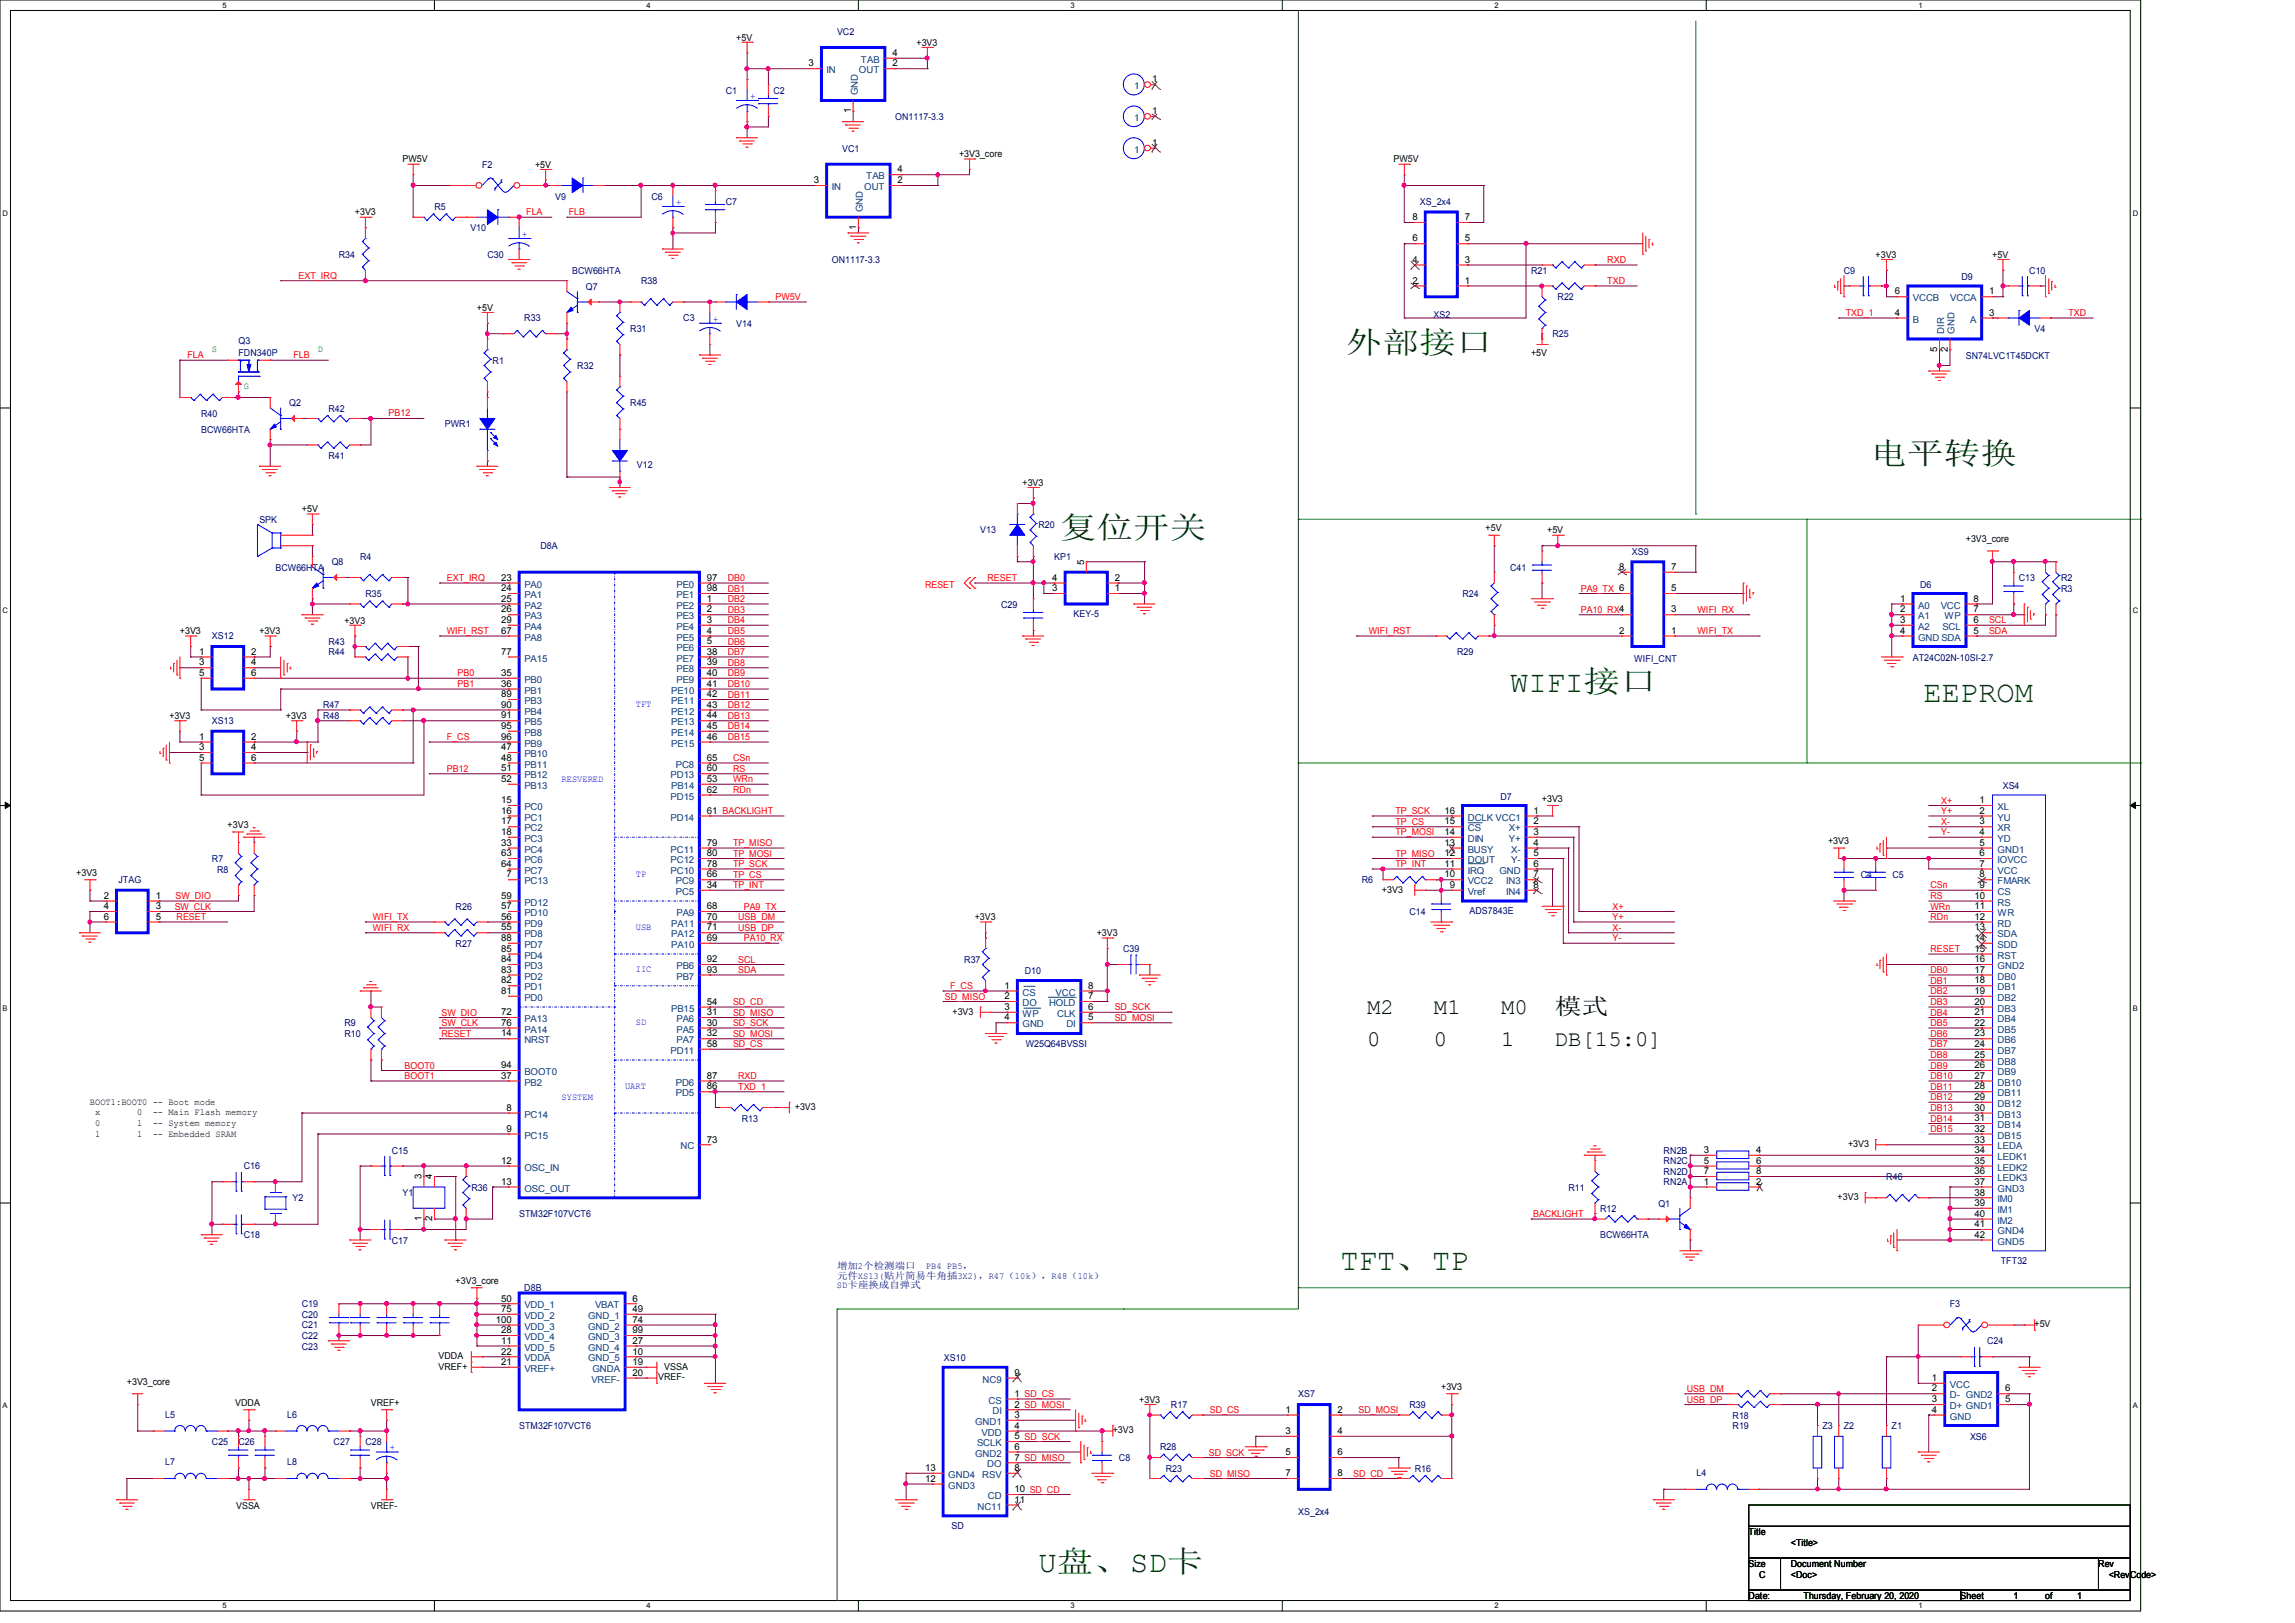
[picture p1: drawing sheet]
<svg xmlns="http://www.w3.org/2000/svg" width="297mm" height="210mm" viewBox="0 0 297 210" stroke-linecap="round" stroke-linejoin="round" font-family="sans-serif">
<defs><g id="words">
<g font-size="3.9" fill="#004000">
<text x="174.2" y="45.6">外部接口</text>
<text x="242.1" y="60">电平转换</text>
<text x="137.2" y="69.6">复位开关</text>
<text x="195.4" y="89.5">WIFI接口</text>
<text x="248.9" y="90.9">EEPROM</text>
<text x="173.5" y="164.3">TFT、TP</text>
<text x="134.4" y="203.4">U盘、SD卡</text>
</g>
<g font-size="2.9">
<text x="176.9" y="131.2">M2</text>
<text x="185.6" y="131.2">M1</text>
<text x="194.3" y="131.2">M0</text>
<text x="201.2" y="131.2">模式</text>
<text x="176.9" y="135.3">0</text>
<text x="185.6" y="135.3">0</text>
<text x="194.3" y="135.3">1</text>
<text x="201.2" y="135.3">DB[15:0]</text>
</g>
<g font-size="1.2">
<text x="95.3" y="5.2">+5V</text>
<text x="118.6" y="5.9">+3V3</text>
<text x="104.6" y="8.6">3</text>
<text x="115.5" y="7.2">4</text>
<text x="115.5" y="8.6">2</text>
<text x="149.1" y="10.7">1</text>
<text x="110.1" y="14.7" transform="rotate(-90 110.1 14.7)">1</text>
<text x="149.1" y="14.8">1</text>
<text x="52.1" y="21">PW5V</text>
<text x="69.3" y="21.7">+5V</text>
<text x="105.3" y="23.7">3</text>
<text x="116.2" y="22.3">4</text>
<text x="116.2" y="23.7">2</text>
<text x="124.1" y="20.3">+3V3_core</text>
<text x="149.1" y="18.9">1</text>
<text x="180.3" y="21">PW5V</text>
<text x="45.9" y="27.9">+3V3</text>
<text x="110.8" y="29.8" transform="rotate(-90 110.8 29.8)">1</text>
<text x="182.8" y="28.5">8</text>
<text x="189.6" y="28.5">7</text>
<text x="182.8" y="34">4</text>
<text x="182.8" y="31.2">6</text>
<text x="189.6" y="34">3</text>
<text x="189.6" y="31.2">5</text>
<text x="242.7" y="33.4">+3V3</text>
<text x="257.8" y="33.4">+5V</text>
<text x="61.7" y="40.2">+5V</text>
<text x="182.8" y="36.7">2</text>
<text x="189.6" y="36.7">1</text>
<text x="245.2" y="40.9">4</text>
<text x="245.2" y="38.1">6</text>
<text x="257.4" y="38.1">1</text>
<text x="257.4" y="40.9">3</text>
<text x="198.1" y="46.1">+5V</text>
<text x="250.7" y="45.5" transform="rotate(-90 250.7 45.5)">5</text>
<text x="252.1" y="45.5" transform="rotate(-90 252.1 45.5)">2</text>
<text x="132.3" y="62.9">+3V3</text>
<text x="39.1" y="66.3">+5V</text>
<text x="192.3" y="68.7">+5V</text>
<text x="200.2" y="69">+5V</text>
<text x="254.4" y="70.1">+3V3_core</text>
<text x="64.9" y="75.1">23</text>
<text x="64.9" y="76.5">24</text>
<text x="64.9" y="77.9">25</text>
<text x="91.5" y="75.1">97</text>
<text x="91.5" y="76.5">98</text>
<text x="91.5" y="77.9">1</text>
<text x="136.2" y="76.5">3</text>
<text x="136.2" y="75.1">4</text>
<text x="140.3" y="73.1" transform="rotate(-90 140.3 73.1)">5</text>
<text x="144.3" y="76.5">1</text>
<text x="144.3" y="75.1">2</text>
<text x="209.5" y="73.7">8</text>
<text x="216.3" y="76.5">5</text>
<text x="216.3" y="73.7">7</text>
<text x="245.9" y="77.9">1</text>
<text x="255.4" y="77.9">8</text>
<text x="23.3" y="82">+3V3</text>
<text x="33.6" y="82">+3V3</text>
<text x="44.6" y="80.7">+3V3</text>
<text x="64.9" y="79.2">26</text>
<text x="64.9" y="80.6">29</text>
<text x="64.9" y="82">67</text>
<text x="91.5" y="79.2">2</text>
<text x="91.5" y="80.6">3</text>
<text x="91.5" y="82">4</text>
<text x="91.5" y="83.4">5</text>
<text x="209.5" y="82">2</text>
<text x="216.3" y="82">1</text>
<text x="216.3" y="79.2">3</text>
<text x="245.9" y="79.2">2</text>
<text x="245.9" y="80.6">3</text>
<text x="245.9" y="82">4</text>
<text x="255.4" y="82">5</text>
<text x="255.4" y="80.6">6</text>
<text x="255.4" y="79.2">7</text>
<text x="25.8" y="84.7">1</text>
<text x="25.8" y="86.1">3</text>
<text x="25.8" y="87.5">5</text>
<text x="32.5" y="84.7">2</text>
<text x="32.5" y="86.1">4</text>
<text x="32.5" y="87.5">6</text>
<text x="64.9" y="84.7">77</text>
<text x="64.9" y="87.5">35</text>
<text x="64.9" y="88.9">36</text>
<text x="91.5" y="84.7">38</text>
<text x="91.5" y="86.1">39</text>
<text x="91.5" y="87.5">40</text>
<text x="91.5" y="88.9">41</text>
<text x="21.9" y="93">+3V3</text>
<text x="25.8" y="95.7">1</text>
<text x="32.5" y="95.7">2</text>
<text x="37" y="93">+3V3</text>
<text x="64.9" y="90.2">89</text>
<text x="64.9" y="91.6">90</text>
<text x="64.9" y="93">91</text>
<text x="64.9" y="94.3">95</text>
<text x="64.9" y="95.7">96</text>
<text x="91.5" y="90.2">42</text>
<text x="91.5" y="91.6">43</text>
<text x="91.5" y="93">44</text>
<text x="91.5" y="94.3">45</text>
<text x="91.5" y="95.7">46</text>
<text x="25.8" y="97.1">3</text>
<text x="25.8" y="98.4">5</text>
<text x="32.5" y="97.1">4</text>
<text x="32.5" y="98.4">6</text>
<text x="64.9" y="97.1">47</text>
<text x="64.9" y="98.4">48</text>
<text x="64.9" y="99.8">51</text>
<text x="64.9" y="101.2">52</text>
<text x="91.5" y="101.2">53</text>
<text x="91.5" y="98.4">65</text>
<text x="91.5" y="99.8">60</text>
<text x="29.5" y="107.1">+3V3</text>
<text x="64.9" y="103.9">15</text>
<text x="64.9" y="105.3">16</text>
<text x="64.9" y="106.7">17</text>
<text x="91.5" y="105.3">61 BACKLIGHT</text>
<text x="91.5" y="102.6">62</text>
<text x="186.9" y="106.7">15</text>
<text x="186.9" y="105.3">16</text>
<text x="198.4" y="105.3">1</text>
<text x="198.4" y="106.7">2</text>
<text x="199.5" y="103.7">+3V3</text>
<text x="256.2" y="103.9">1</text>
<text x="256.2" y="105.3">2</text>
<text x="256.2" y="106.7">3</text>
<text x="9.9" y="113.3">+3V3</text>
<text x="64.9" y="108">18</text>
<text x="64.9" y="109.4">33</text>
<text x="64.9" y="110.8">63</text>
<text x="64.9" y="112.1">64</text>
<text x="65.5" y="113.5">7</text>
<text x="91.5" y="113.5">66</text>
<text x="91.5" y="112.1">78</text>
<text x="91.5" y="109.4">79</text>
<text x="91.5" y="110.8">80</text>
<text x="186.9" y="113.5">10</text>
<text x="186.9" y="112.1">11</text>
<text x="186.9" y="110.8">12</text>
<text x="186.9" y="109.4">13</text>
<text x="186.9" y="108">14</text>
<text x="198.4" y="108">3</text>
<text x="198.4" y="109.4">4</text>
<text x="198.4" y="110.8">5</text>
<text x="198.4" y="112.1">6</text>
<text x="198.4" y="113.5">7</text>
<text x="236.6" y="109.2">+3V3</text>
<text x="256.2" y="108">4</text>
<text x="256.2" y="109.4">5</text>
<text x="256.2" y="110.8">6</text>
<text x="256.2" y="112.1">7</text>
<text x="256.2" y="113.5">8</text>
<text x="13.4" y="116.3">2</text>
<text x="13.4" y="117.6">4</text>
<text x="13.4" y="119">6</text>
<text x="20.1" y="116.3">1</text>
<text x="20.1" y="117.6">3</text>
<text x="20.1" y="119">5</text>
<text x="64.9" y="119">56</text>
<text x="64.9" y="117.6">57</text>
<text x="64.9" y="116.3">59</text>
<text x="91.5" y="117.6">68</text>
<text x="91.5" y="119">70</text>
<text x="91.5" y="114.9">34</text>
<text x="126.1" y="119.1">+3V3</text>
<text x="178.8" y="115.5">+3V3</text>
<text x="187.6" y="114.9">9</text>
<text x="198.4" y="114.9">8</text>
<text x="255.5" y="116.3">10</text>
<text x="255.5" y="117.6">11</text>
<text x="255.5" y="119">12</text>
<text x="256.2" y="114.9">9</text>
<text x="64.9" y="125.9">83</text>
<text x="64.9" y="124.5">84</text>
<text x="64.9" y="123.1">85</text>
<text x="64.9" y="121.8">88</text>
<text x="64.9" y="120.4">55</text>
<text x="91.5" y="121.8">69</text>
<text x="91.5" y="120.4">71</text>
<text x="91.5" y="124.5">92</text>
<text x="91.5" y="125.9">93</text>
<text x="141.9" y="121.2">+3V3</text>
<text x="255.5" y="120.4">13</text>
<text x="255.5" y="121.8">14</text>
<text x="255.5" y="123.1">15</text>
<text x="255.5" y="124.5">16</text>
<text x="255.5" y="125.9">17</text>
<text x="64.9" y="131.4">72</text>
<text x="64.9" y="128.6">81</text>
<text x="64.9" y="127.3">82</text>
<text x="91.5" y="131.4">31</text>
<text x="91.5" y="130">54</text>
<text x="123.3" y="131.3">+3V3</text>
<text x="130" y="127.9">1</text>
<text x="130" y="129.3">2</text>
<text x="130" y="130.7">3</text>
<text x="140.8" y="127.9">8</text>
<text x="140.8" y="129.3">7</text>
<text x="140.8" y="130.7">6</text>
<text x="255.5" y="127.3">18</text>
<text x="255.5" y="128.6">19</text>
<text x="255.5" y="130">20</text>
<text x="255.5" y="131.4">21</text>
<text x="64.9" y="132.7">76</text>
<text x="64.9" y="134.1">14</text>
<text x="91.5" y="132.7">30</text>
<text x="91.5" y="134.1">32</text>
<text x="91.5" y="135.5">58</text>
<text x="130" y="132">4</text>
<text x="140.8" y="132">5</text>
<text x="255.5" y="132.7">22</text>
<text x="255.5" y="134.1">23</text>
<text x="255.5" y="135.5">24</text>
<text x="255.5" y="136.9">25</text>
<text x="11.6" y="143">BOOT1:BOOT0 -- Boot mode</text>
<text x="64.9" y="139.6">37</text>
<text x="64.9" y="138.2">94</text>
<text x="65.5" y="143.7">8</text>
<text x="91.5" y="141">86</text>
<text x="91.5" y="139.6">87</text>
<text x="102.9" y="143.6">+3V3</text>
<text x="255.5" y="138.2">26</text>
<text x="255.5" y="139.6">27</text>
<text x="255.5" y="141">28</text>
<text x="255.5" y="142.3">29</text>
<text x="255.5" y="143.7">30</text>
<text x="12.3" y="144.3">x</text>
<text x="12.3" y="145.7">0</text>
<text x="12.3" y="147.1">1</text>
<text x="17.7" y="144.3">0</text>
<text x="17.7" y="145.7">1</text>
<text x="17.7" y="147.1">1</text>
<text x="19.8" y="144.3">-- Main Flash memory</text>
<text x="19.8" y="145.7">-- System memory</text>
<text x="19.8" y="147.1">-- Embedded SRAM</text>
<text x="65.5" y="146.4">9</text>
<text x="91.5" y="147.8">73</text>
<text x="220.5" y="149.2">3</text>
<text x="227.3" y="149.2">4</text>
<text x="239.2" y="148.4">+3V3</text>
<text x="255.5" y="145.1">31</text>
<text x="255.5" y="146.4">32</text>
<text x="255.5" y="147.8">33</text>
<text x="255.5" y="149.2">34</text>
<text x="54.6" y="152.6" transform="rotate(-90 54.6 152.6)">3</text>
<text x="55.9" y="152.6" transform="rotate(-90 55.9 152.6)">4</text>
<text x="64.9" y="150.6">12</text>
<text x="64.9" y="153.3">13</text>
<text x="220.5" y="153.3">1</text>
<text x="220.5" y="150.6">5</text>
<text x="220.5" y="151.9">7</text>
<text x="227.3" y="153.3">2</text>
<text x="227.3" y="150.6">6</text>
<text x="227.3" y="151.9">8</text>
<text x="237.8" y="155.3">+3V3</text>
<text x="255.5" y="150.6">35</text>
<text x="255.5" y="151.9">36</text>
<text x="255.5" y="153.3">37</text>
<text x="255.5" y="154.7">38</text>
<text x="54.6" y="158" transform="rotate(-90 54.6 158)">1</text>
<text x="55.9" y="158" transform="rotate(-90 55.9 158)">2</text>
<text x="255.5" y="156">39</text>
<text x="255.5" y="157.4">40</text>
<text x="255.5" y="158.8">41</text>
<text x="255.5" y="160.1">42</text>
<text x="59" y="166.1">+3V3_core</text>
<text x="64.2" y="171.2">100</text>
<text x="64.9" y="168.4">50</text>
<text x="64.9" y="169.8">75</text>
<text x="64.9" y="172.5">28</text>
<text x="64.9" y="173.9">11</text>
<text x="81.9" y="168.4">6</text>
<text x="81.9" y="169.8">49</text>
<text x="81.9" y="171.2">74</text>
<text x="81.9" y="172.5">99</text>
<text x="81.9" y="173.9">27</text>
<text x="263.3" y="171.7">+5V</text>
<text x="16.4" y="179.2">+3V3_core</text>
<text x="56.8" y="175.9">VDDA</text>
<text x="56.8" y="177.2">VREF+</text>
<text x="64.9" y="175.3">22</text>
<text x="64.9" y="176.6">21</text>
<text x="81.9" y="175.3">10</text>
<text x="81.9" y="176.6">19</text>
<text x="81.9" y="178">20</text>
<text x="85.2" y="178.6">VREF-</text>
<text x="86" y="177.2">VSSA</text>
<text x="131.3" y="178">9</text>
<text x="186.5" y="179.8">+3V3</text>
<text x="250" y="178.7">1</text>
<text x="30.4" y="181.9">VDDA</text>
<text x="48" y="181.9">VREF+</text>
<text x="131.3" y="180.7">1 SD_CS</text>
<text x="131.3" y="182.1">2 SD_MOSI</text>
<text x="131.3" y="183.5">3</text>
<text x="131.3" y="184.9">4</text>
<text x="144" y="185.5">+3V3</text>
<text x="147.4" y="181.5">+3V3</text>
<text x="166.4" y="182.8">1</text>
<text x="166.4" y="185.5">3</text>
<text x="173.1" y="182.8">2</text>
<text x="173.1" y="185.5">4</text>
<text x="250" y="180">2</text>
<text x="250" y="181.4">3</text>
<text x="250" y="182.8">4</text>
<text x="259.5" y="181.4">5</text>
<text x="259.5" y="180">6</text>
<text x="119.7" y="191.7">12</text>
<text x="119.7" y="190.3">13</text>
<text x="131.3" y="186.2">5 SD_SCK</text>
<text x="131.3" y="187.6">6</text>
<text x="131.3" y="189">7 SD_MISO</text>
<text x="131.3" y="190.3">8</text>
<text x="166.4" y="188.3">5</text>
<text x="166.4" y="191">7</text>
<text x="173.1" y="188.3">6</text>
<text x="173.1" y="191">8</text>
<text x="30.6" y="195.2">VSSA</text>
<text x="48" y="195.2">VREF-</text>
<text x="131.3" y="193.1">10 SD_CD</text>
<text x="131.3" y="194.4">11</text>
<text x="226.3" y="198.6">Title</text>
<text x="226.3" y="202.7">Size</text>
<text x="231.8" y="202.7">Document Number</text>
<text x="231.8" y="200">&lt;Title&gt;</text>
<text x="271.5" y="202.7">Rev</text>
<text x="226.3" y="206.9">Date:</text>
<text x="227.6" y="204.1">C</text>
<text x="231.8" y="204.1">&lt;Doc&gt;</text>
<text x="233.4" y="206.9">Thursday, February 20, 2020</text>
<text x="253.7" y="206.9">Sheet</text>
<text x="260.6" y="206.9">1</text>
<text x="264.7" y="206.9">of</text>
<text x="268.8" y="206.9">1</text>
<text x="272.9" y="204.1">&lt;RevCode&gt;</text>
</g>
<g font-size="1.2" fill="#000080">
<text x="108.3" y="4.6">VC2</text>
<text x="93.9" y="12.1">C1</text>
<text x="100.1" y="12.1">C2</text>
<text x="115.9" y="15.5">ON1117-3.3</text>
<text x="62.4" y="21.7">F2</text>
<text x="109" y="19.6">VC1</text>
<text x="56.2" y="27.2">R5</text>
<text x="60.9" y="29.9">V10</text>
<text x="71.8" y="25.8">V9</text>
<text x="84.3" y="25.8">C6</text>
<text x="93.9" y="26.5">C7</text>
<text x="183.8" y="26.5">XS_2x4</text>
<text x="43.9" y="33.4">R34</text>
<text x="63.1" y="33.4">C30</text>
<text x="74" y="35.4">BCW66HTA</text>
<text x="107.6" y="34">ON1117-3.3</text>
<text x="198.1" y="35.4">R21</text>
<text x="238.6" y="35.4">C9</text>
<text x="262.6" y="35.4">C10</text>
<text x="67.9" y="41.6">R33</text>
<text x="75.8" y="37.5">Q7</text>
<text x="83" y="36.8">R38</text>
<text x="88.4" y="41.6">C3</text>
<text x="185.5" y="41.2">XS2</text>
<text x="201.6" y="38.9">R22</text>
<text x="253.8" y="36.2">D9</text>
<text x="30.9" y="44.5">Q3</text>
<text x="30.9" y="46.1">FDN340P</text>
<text x="63.7" y="47.1">R1</text>
<text x="74.7" y="47.8">R32</text>
<text x="81.6" y="43">R31</text>
<text x="95.3" y="42.3">V14</text>
<text x="200.9" y="43.6">R25</text>
<text x="254.4" y="46.4">SN74LVC1T45DCKT</text>
<text x="263.3" y="43">V4</text>
<text x="26" y="53.9">R40</text>
<text x="37.4" y="52.6">Q2</text>
<text x="42.5" y="53.3">R42</text>
<text x="81.6" y="52.6">R45</text>
<text x="26" y="56">BCW66HTA</text>
<text x="42.5" y="59.4">R41</text>
<text x="57.6" y="55.3">PWR1</text>
<text x="82.4" y="60.5">V12</text>
<text x="33.6" y="67.6">SPK</text>
<text x="69.9" y="71.1">D8A</text>
<text x="126.9" y="69">V13</text>
<text x="134.4" y="68.3">R20</text>
<text x="211.2" y="71.8">XS9</text>
<text x="35.6" y="73.8">BCW66HTA</text>
<text x="42.9" y="73.2">Q8</text>
<text x="46.6" y="72.4">R4</text>
<text x="47.3" y="77.3">R35</text>
<text x="136.4" y="72.4">KP1</text>
<text x="189.3" y="77.3">R24</text>
<text x="195.4" y="73.8">C41</text>
<text x="248.5" y="76">D6</text>
<text x="261.3" y="75.2">C13</text>
<text x="266.7" y="76.6">R3</text>
<text x="266.7" y="75.2">R2</text>
<text x="27.4" y="82.7">XS12</text>
<text x="42.5" y="83.4">R43</text>
<text x="129.6" y="78.6">C29</text>
<text x="138.9" y="79.8">KEY-5</text>
<text x="42.5" y="84.8">R44</text>
<text x="188.6" y="84.8">R29</text>
<text x="211.5" y="85.6">WIFI_CNT</text>
<text x="247.5" y="85.5">AT24C02N-10SI-2.7</text>
<text x="27.4" y="93.7">XS13</text>
<text x="41.8" y="93">R48</text>
<text x="41.8" y="91.7">R47</text>
<text x="194.2" y="103.5">D7</text>
<text x="259.2" y="102.1">XS4</text>
<text x="27.4" y="111.5">R7</text>
<text x="28.1" y="112.9">R8</text>
<text x="240.8" y="113.6">C4</text>
<text x="244.9" y="113.6">C5</text>
<text x="15.3" y="114.3">JTAG</text>
<text x="59" y="117.7">R26</text>
<text x="176.2" y="114.3">R6</text>
<text x="182.4" y="118.4">C14</text>
<text x="190.2" y="118.3">ADS7843E</text>
<text x="59" y="122.5">R27</text>
<text x="124.8" y="124.6">R37</text>
<text x="145.4" y="123.2">C39</text>
<text x="132.6" y="126.1">D10</text>
<text x="44.6" y="134.2">R10</text>
<text x="44.6" y="132.8">R9</text>
<text x="132.7" y="135.4">W25Q64BVSSI</text>
<text x="50.7" y="149.3">C15</text>
<text x="96" y="145.2">R13</text>
<text x="215.3" y="149.3">RN2B</text>
<text x="31.5" y="151.3">C16</text>
<text x="37.8" y="155.4">Y2</text>
<text x="52.1" y="154.7">Y1</text>
<text x="61" y="154.1">R36</text>
<text x="203" y="154.1">R11</text>
<text x="215.3" y="153.4">RN2A</text>
<text x="215.3" y="150.6">RN2C</text>
<text x="215.3" y="152">RN2D</text>
<text x="244.1" y="152.7">R46</text>
<text x="31.5" y="160.2">C18</text>
<text x="50.7" y="160.9">C17</text>
<text x="67.2" y="157.5">STM32F107VCT6</text>
<text x="207.1" y="160.2">BCW66HTA</text>
<text x="207.1" y="156.8">R12</text>
<text x="214.6" y="156.1">Q1</text>
<text x="67.9" y="167.1">D8B</text>
<text x="108.3" y="166.7">SD卡座换成自弹式</text>
<text x="108.3" y="164.2">增加2个检测端口</text>
<text x="108.3" y="165.4">元件XS13(贴片简易牛角插3X2)，R47（10k），R48（10k）</text>
<text x="119.8" y="164.2">PB4 PB5，</text>
<text x="258.9" y="163.5">TFT32</text>
<text x="39.1" y="171.9">C21</text>
<text x="39.1" y="170.5">C20</text>
<text x="39.1" y="173.3">C22</text>
<text x="39.1" y="169.2">C19</text>
<text x="252.3" y="169.2">F3</text>
<text x="257.2" y="173.9">C24</text>
<text x="39.1" y="174.6">C23</text>
<text x="122.2" y="176.1">XS10</text>
<text x="21.4" y="183.4">L5</text>
<text x="37.2" y="183.4">L6</text>
<text x="67.2" y="184.9">STM32F107VCT6</text>
<text x="151.5" y="182.2">R17</text>
<text x="168" y="180.8">XS7</text>
<text x="182.4" y="182.2">R39</text>
<text x="224.2" y="183.6">R18</text>
<text x="224.2" y="184.9">R19</text>
<text x="235.9" y="184.9">Z3</text>
<text x="238.6" y="184.9">Z2</text>
<text x="244.8" y="184.9">Z1</text>
<text x="21.4" y="189.6">L7</text>
<text x="27.4" y="187">C25</text>
<text x="30.9" y="187">C26</text>
<text x="37.2" y="189.6">L8</text>
<text x="43.2" y="187">C27</text>
<text x="47.3" y="187">C28</text>
<text x="144.8" y="189">C8</text>
<text x="150.1" y="187.7">R28</text>
<text x="150.9" y="190.4">R23</text>
<text x="183.1" y="190.4">R16</text>
<text x="219.6" y="191">L4</text>
<text x="254.9" y="186.3">XS6</text>
<text x="123.1" y="197.8">SD</text>
<text x="168" y="196">XS_2x4</text>
</g>
<g font-size="1.2" fill="#004080">
<text x="107" y="9.5">IN</text>
<text x="111.2" y="9.5">OUT</text>
<text x="111.4" y="8.1">TAB</text>
<text x="146.8" y="11.6">1</text>
<text x="111" y="12.3" transform="rotate(-90 111 12.3)">GND</text>
<text x="146.8" y="15.7">1</text>
<text x="112.1" y="23.2">TAB</text>
<text x="146.8" y="19.8">1</text>
<text x="107.6" y="24.6">IN</text>
<text x="111.7" y="27.4" transform="rotate(-90 111.7 27.4)">GND</text>
<text x="111.8" y="24.6">OUT</text>
<text x="247.6" y="41.7">B</text>
<text x="247.6" y="39">VCCB</text>
<text x="252.4" y="39">VCCA</text>
<text x="255" y="41.7">A</text>
<text x="251.6" y="43.2" transform="rotate(-90 251.6 43.2)">DIR</text>
<text x="252.9" y="43.2" transform="rotate(-90 252.9 43.2)">GND</text>
<text x="67.9" y="76">PA0</text>
<text x="67.9" y="77.4">PA1</text>
<text x="87.5" y="76">PE0</text>
<text x="87.5" y="77.4">PE1</text>
<text x="67.9" y="78.7">PA2</text>
<text x="67.9" y="80.1">PA3</text>
<text x="67.9" y="81.5">PA4</text>
<text x="67.9" y="82.9">PA8</text>
<text x="87.5" y="78.7">PE2</text>
<text x="87.5" y="80.1">PE3</text>
<text x="87.5" y="81.5">PE4</text>
<text x="87.5" y="82.9">PE5</text>
<text x="248.2" y="78.7">A0</text>
<text x="248.2" y="80.1">A1</text>
<text x="248.2" y="81.5">A2</text>
<text x="248.2" y="82.9">GND SDA</text>
<text x="251.2" y="78.7">VCC</text>
<text x="251.4" y="81.5">SCL</text>
<text x="251.7" y="80.1">WP</text>
<text x="67.9" y="85.6">PA15</text>
<text x="67.9" y="88.3">PB0</text>
<text x="67.9" y="89.7">PB1</text>
<text x="86.9" y="89.7">PE10</text>
<text x="87.5" y="84.2">PE6</text>
<text x="87.5" y="85.6">PE7</text>
<text x="87.5" y="87">PE8</text>
<text x="87.5" y="88.3">PE9</text>
<text x="67.9" y="91.1">PB3</text>
<text x="67.9" y="92.5">PB4</text>
<text x="67.9" y="93.9">PB5</text>
<text x="67.9" y="95.2">PB8</text>
<text x="86.9" y="91.1">PE11</text>
<text x="86.9" y="92.5">PE12</text>
<text x="86.9" y="93.9">PE13</text>
<text x="86.9" y="95.2">PE14</text>
<text x="67.9" y="96.6">PB9</text>
<text x="67.9" y="98">PB10</text>
<text x="67.9" y="99.3">PB11</text>
<text x="67.9" y="100.7">PB12</text>
<text x="86.8" y="100.7">PD13</text>
<text x="86.9" y="96.6">PE15</text>
<text x="87.5" y="99.3">PC8</text>
<text x="67.9" y="102.1">PB13</text>
<text x="67.9" y="104.8">PC0</text>
<text x="67.9" y="106.2">PC1</text>
<text x="67.9" y="107.6">PC2</text>
<text x="86.8" y="106.2">PD14</text>
<text x="86.8" y="103.5">PD15</text>
<text x="86.9" y="102.1">PB14</text>
<text x="189.9" y="107.6">CS</text>
<text x="189.9" y="106.2">DCLK VCC1</text>
<text x="195.3" y="107.6">X+</text>
<text x="258.5" y="104.8">XL</text>
<text x="258.5" y="106.2">YU</text>
<text x="258.5" y="107.6">XR</text>
<text x="67.9" y="108.9">PC3</text>
<text x="67.9" y="110.3">PC4</text>
<text x="67.9" y="111.7">PC6</text>
<text x="67.9" y="113">PC7</text>
<text x="86.8" y="113">PC10</text>
<text x="86.8" y="110.3">PC11</text>
<text x="86.8" y="111.7">PC12</text>
<text x="189.9" y="113">IRQ</text>
<text x="189.9" y="111.7">DOUT</text>
<text x="189.9" y="110.3">BUSY</text>
<text x="189.9" y="108.9">DIN</text>
<text x="194" y="113">GND</text>
<text x="195.3" y="108.9">Y+</text>
<text x="195.6" y="110.3">X-</text>
<text x="195.6" y="111.7">Y-</text>
<text x="258.5" y="108.9">YD</text>
<text x="258.5" y="110.3">GND1</text>
<text x="258.5" y="111.7">IOVCC</text>
<text x="258.5" y="113">VCC</text>
<text x="67.9" y="114.4">PC13</text>
<text x="67.9" y="119.9">PD9</text>
<text x="67.9" y="118.5">PD10</text>
<text x="67.9" y="117.2">PD12</text>
<text x="86.9" y="119.9">PA11</text>
<text x="87.5" y="115.8">PC5</text>
<text x="87.5" y="114.4">PC9</text>
<text x="87.5" y="118.5">PA9</text>
<text x="189.9" y="115.8">Vref</text>
<text x="189.9" y="114.4">VCC2</text>
<text x="194.9" y="114.4">IN3</text>
<text x="194.9" y="115.8">IN4</text>
<text x="258.5" y="114.4">FMARK</text>
<text x="258.5" y="115.8">CS</text>
<text x="258.5" y="117.2">RS</text>
<text x="258.5" y="118.5">WR</text>
<text x="258.5" y="119.9">RD</text>
<text x="67.9" y="125.4">PD3</text>
<text x="67.9" y="124">PD4</text>
<text x="67.9" y="122.6">PD7</text>
<text x="67.9" y="121.3">PD8</text>
<text x="86.9" y="122.6">PA10</text>
<text x="86.9" y="121.3">PA12</text>
<text x="87.5" y="125.4">PB6</text>
<text x="258.5" y="121.3">SDA</text>
<text x="258.5" y="122.6">SDD</text>
<text x="258.5" y="124">RST</text>
<text x="258.5" y="125.4">GND2</text>
<text x="67.9" y="129.5">PD0</text>
<text x="67.9" y="128.1">PD1</text>
<text x="67.9" y="126.7">PD2</text>
<text x="86.9" y="130.9">PB15</text>
<text x="87.5" y="126.7">PB7</text>
<text x="132.3" y="128.8">CS</text>
<text x="132.3" y="130.2">DO</text>
<text x="132.3" y="131.6">WP</text>
<text x="135.8" y="130.2">HOLD</text>
<text x="136.6" y="128.8">VCC</text>
<text x="136.8" y="131.6">CLK</text>
<text x="258.5" y="126.7">DB0</text>
<text x="258.5" y="128.1">DB1</text>
<text x="258.5" y="129.5">DB2</text>
<text x="258.5" y="130.9">DB3</text>
<text x="67.9" y="132.2">PA13</text>
<text x="67.9" y="133.6">PA14</text>
<text x="67.9" y="135">NRST</text>
<text x="86.8" y="136.4">PD11</text>
<text x="87.5" y="133.6">PA5</text>
<text x="87.5" y="132.2">PA6</text>
<text x="87.5" y="135">PA7</text>
<text x="132.3" y="132.9">GND</text>
<text x="138" y="132.9">DI</text>
<text x="258.5" y="132.2">DB4</text>
<text x="258.5" y="133.6">DB5</text>
<text x="258.5" y="135">DB6</text>
<text x="258.5" y="136.4">DB7</text>
<text x="258.5" y="137.8">DB8</text>
<text x="67.9" y="140.5">PB2</text>
<text x="67.9" y="139.1">BOOT0</text>
<text x="87.5" y="141.9">PD5</text>
<text x="87.5" y="140.5">PD6</text>
<text x="258.5" y="139.1">DB9</text>
<text x="258.5" y="140.5">DB10</text>
<text x="258.5" y="141.9">DB11</text>
<text x="258.5" y="143.2">DB12</text>
<text x="67.9" y="144.6">PC14</text>
<text x="67.9" y="147.3">PC15</text>
<text x="88" y="148.7">NC</text>
<text x="258.5" y="144.6">DB13</text>
<text x="258.5" y="146">DB14</text>
<text x="258.5" y="147.3">DB15</text>
<text x="258.5" y="148.7">LEDA</text>
<text x="67.9" y="151.5">OSC_IN</text>
<text x="67.9" y="154.2">OSC_OUT</text>
<text x="258.5" y="150.1">LEDK1</text>
<text x="258.5" y="151.5">LEDK2</text>
<text x="258.5" y="152.8">LEDK3</text>
<text x="258.5" y="154.2">GND3</text>
<text x="258.5" y="155.6">IM0</text>
<text x="258.5" y="156.9">IM1</text>
<text x="258.5" y="158.3">IM2</text>
<text x="258.5" y="159.7">GND4</text>
<text x="258.5" y="161">GND5</text>
<text x="67.9" y="169.3">VDD_1</text>
<text x="67.9" y="170.6">VDD_2</text>
<text x="67.9" y="172">VDD_3</text>
<text x="67.9" y="173.4">VDD_4</text>
<text x="76.1" y="170.6">GND_1</text>
<text x="76.1" y="172">GND_2</text>
<text x="76.1" y="173.4">GND_3</text>
<text x="77" y="169.3">VBAT</text>
<text x="67.9" y="174.8">VDD_5</text>
<text x="67.9" y="176.1">VDDA</text>
<text x="67.9" y="177.5">VREF+</text>
<text x="76.1" y="174.8">GND_4</text>
<text x="76.1" y="176.1">GND_5</text>
<text x="76.5" y="178.9">VREF-</text>
<text x="76.7" y="177.5">GNDA</text>
<text x="127.2" y="178.9">NC9</text>
<text x="252.3" y="179.6">VCC</text>
<text x="126.2" y="184.4">GND1</text>
<text x="127" y="185.8">VDD</text>
<text x="127.9" y="181.6">CS</text>
<text x="128.4" y="183">DI</text>
<text x="252.3" y="180.9">D- GND2</text>
<text x="252.3" y="182.3">D+ GND1</text>
<text x="252.3" y="183.7">GND</text>
<text x="122.7" y="191.2">GND4</text>
<text x="126.2" y="188.5">GND2</text>
<text x="126.4" y="187.1">SCLK</text>
<text x="127.1" y="191.2">RSV</text>
<text x="127.8" y="189.9">DO</text>
<text x="122.7" y="192.6">GND3</text>
<text x="126.5" y="195.3">NC11</text>
<text x="127.8" y="194">CD</text>
</g>
<g font-size="1.2" fill="#00f">
<text x="97.1" y="12.8">+</text>
<text x="87.5" y="26.5">+</text>
<text x="67.6" y="30.6">+</text>
<text x="92.3" y="41.6">+</text>
<text x="82.3" y="91.5">TFT</text>
<text x="72.7" y="101.1">RESVERED</text>
<text x="82.3" y="113.5">TP</text>
<text x="82.3" y="120.3">USB</text>
<text x="82.3" y="125.8">IIC</text>
<text x="82.3" y="132.7">SD</text>
<text x="72.7" y="142.3">SYSTEM</text>
<text x="80.9" y="140.9">UART</text>
<text x="50.5" y="187.7">+</text>
</g>
<g font-size="1.2" fill="#f00">
<text x="68.1" y="27.9">FLA</text>
<text x="73.6" y="27.9">FLB</text>
<text x="208" y="34">RXD</text>
<text x="38.6" y="36.1">EXT_IRQ</text>
<text x="100.4" y="38.8">PW5V</text>
<text x="208" y="36.7">TXD</text>
<text x="238.9" y="40.9">TXD_1</text>
<text x="267.7" y="40.9">TXD</text>
<text x="24.3" y="46.4">FLA</text>
<text x="38" y="46.4">FLB</text>
<text x="50.3" y="53.9">PB12</text>
<text x="57.8" y="75.2">EXT_IRQ</text>
<text x="94.2" y="75.2">DB0</text>
<text x="94.2" y="76.5">DB1</text>
<text x="94.2" y="77.9">DB2</text>
<text x="119.7" y="76">RESET</text>
<text x="127.8" y="75.2">RESET</text>
<text x="204.6" y="76.5">PA9_TX 6</text>
<text x="57.8" y="82">WIFI_RST</text>
<text x="94.2" y="79.3">DB3</text>
<text x="94.2" y="80.6">DB4</text>
<text x="94.2" y="82">DB5</text>
<text x="94.2" y="83.4">DB6</text>
<text x="177.1" y="82">WIFI_RST</text>
<text x="204.6" y="79.3">PA10_RX4</text>
<text x="219.7" y="82">WIFI_TX</text>
<text x="219.7" y="79.3">WIFI_RX</text>
<text x="257.4" y="80.6">SCL</text>
<text x="257.4" y="82">SDA</text>
<text x="59.2" y="87.5">PB0</text>
<text x="59.2" y="88.9">PB1</text>
<text x="94.2" y="84.8">DB7</text>
<text x="94.2" y="86.1">DB8</text>
<text x="94.2" y="87.5">DB9</text>
<text x="94.2" y="88.9">DB10</text>
<text x="57.8" y="95.8">F_CS</text>
<text x="94.2" y="90.3">DB11</text>
<text x="94.2" y="91.6">DB12</text>
<text x="94.2" y="93">DB13</text>
<text x="94.2" y="94.4">DB14</text>
<text x="94.2" y="95.8">DB15</text>
<text x="57.8" y="99.9">PB12</text>
<text x="94.9" y="98.5">CSn</text>
<text x="94.9" y="99.9">RS</text>
<text x="94.9" y="101.2">WRn</text>
<text x="94.9" y="102.6">RDn</text>
<text x="180.6" y="106.7">TP_CS</text>
<text x="180.6" y="105.3">TP_SCK</text>
<text x="251.2" y="104">X+</text>
<text x="251.2" y="105.3">Y+</text>
<text x="251.2" y="106.7">X-</text>
<text x="94.9" y="109.5">TP_MISO</text>
<text x="94.9" y="110.8">TP_MOSI</text>
<text x="94.9" y="113.6">TP_CS</text>
<text x="94.9" y="112.2">TP_SCK</text>
<text x="180.6" y="110.8">TP_MISO</text>
<text x="180.6" y="108.1">TP_MOSI</text>
<text x="180.6" y="112.2">TP_INT</text>
<text x="251.2" y="108.1">Y-</text>
<text x="22.6" y="117.7">SW_CLK</text>
<text x="22.7" y="116.3">SW_DIO</text>
<text x="22.9" y="119">RESET</text>
<text x="48.3" y="119">WIFI_TX</text>
<text x="94.9" y="114.9">TP_INT</text>
<text x="95.5" y="119">USB_DM</text>
<text x="96.3" y="117.7">PA9_TX</text>
<text x="208.7" y="117.7">X+</text>
<text x="208.7" y="119">Y+</text>
<text x="249.8" y="116.3">RS</text>
<text x="249.8" y="114.9">CSn</text>
<text x="249.8" y="117.7">WRn</text>
<text x="249.8" y="119">RDn</text>
<text x="48.3" y="120.4">WIFI_RX</text>
<text x="95.5" y="120.4">USB_DP</text>
<text x="95.5" y="124.5">SCL</text>
<text x="95.5" y="125.9">SDA</text>
<text x="96.3" y="121.8">PA10_RX</text>
<text x="208.7" y="120.4">X-</text>
<text x="208.7" y="121.8">Y-</text>
<text x="249.8" y="123.2">RESET</text>
<text x="249.8" y="125.9">DB0</text>
<text x="57.1" y="131.4">SW_DIO</text>
<text x="94.9" y="130">SD_CD</text>
<text x="94.9" y="131.4">SD_MISO</text>
<text x="122.3" y="129.3">SD_MISO</text>
<text x="123" y="128">F_CS</text>
<text x="144.3" y="130.7">SD_SCK</text>
<text x="249.8" y="127.3">DB1</text>
<text x="249.8" y="131.4">DB4</text>
<text x="249.8" y="130">DB3</text>
<text x="249.8" y="128.7">DB2</text>
<text x="57.1" y="134.2">RESET</text>
<text x="57.1" y="132.8">SW_CLK</text>
<text x="94.9" y="132.8">SD_SCK</text>
<text x="94.9" y="134.2">SD_MOSI</text>
<text x="94.9" y="135.5">SD_CS</text>
<text x="144.3" y="132.1">SD_MOSI</text>
<text x="249.8" y="132.8">DB5</text>
<text x="249.8" y="134.2">DB6</text>
<text x="249.8" y="135.5">DB7</text>
<text x="249.8" y="136.9">DB8</text>
<text x="52.4" y="138.3">BOOT0</text>
<text x="52.4" y="139.6">BOOT1</text>
<text x="95.5" y="139.6">RXD</text>
<text x="95.5" y="141">TXD_1</text>
<text x="249.8" y="141">DB11</text>
<text x="249.8" y="139.6">DB10</text>
<text x="249.8" y="138.3">DB9</text>
<text x="249.8" y="142.4">DB12</text>
<text x="249.8" y="143.8">DB13</text>
<text x="249.8" y="145.1">DB14</text>
<text x="249.8" y="146.5">DB15</text>
<text x="198.4" y="157.5">BACKLIGHT</text>
<text x="156.6" y="182.8">SD_CS</text>
<text x="175.8" y="182.8">SD_MOSI</text>
<text x="218.3" y="181.5">USB_DP</text>
<text x="218.3" y="180.1">USB_DM</text>
<text x="156.4" y="188.3">SD_SCK</text>
<text x="156.6" y="191">SD_MISO</text>
<text x="175.1" y="191">SD_CD</text>
</g>
<g font-size="1.2" fill="#008000">
<text x="27.4" y="45.6">S</text>
<text x="41.1" y="45.6">D</text>
<text x="31.5" y="50.4">G</text>
</g>
<g font-size="1">
<text x="28.8" y="1">5</text>
<text x="83.7" y="1">4</text>
<text x="138.5" y="1">3</text>
<text x="193.4" y="1">2</text>
<text x="248.3" y="1">1</text>
<text x=".3" y="27.9">D</text>
<text x="276" y="27.9">D</text>
<text x=".3" y="79.4">C</text>
<text x="276" y="79.4">C</text>
<text x=".3" y="130.8">B</text>
<text x="276" y="130.8">B</text>
<text x=".3" y="182.2">A</text>
<text x="276" y="182.2">A</text>
<text x="28.8" y="208.1">5</text>
<text x="83.7" y="208.1">4</text>
<text x="138.5" y="208.1">3</text>
<text x="193.4" y="208.1">2</text>
<text x="248.3" y="208.1">1</text>
</g>
</g></defs>
<path d="M0 0h277v208.4h-277zM1.4 1.4h274.3v205.7h-274.3z" fill="none" stroke="#000" stroke-width=".13"/>
<g fill="#fff">
<path d="M28.8 .1h.5v1.1h-.5z"/>
<path d="M28.8 207.2h.5v1.1h-.5z"/>
</g>
<path d="M56.2 0v1.4M56.2 207.1v1.3" fill="none" stroke="#000" stroke-width=".13"/>
<g fill="#fff">
<path d="M83.7 .1h.5v1.1h-.5z"/>
<path d="M83.7 207.2h.5v1.1h-.5z"/>
</g>
<path d="M111.1 0v1.4M111.1 207.1v1.3" fill="none" stroke="#000" stroke-width=".13"/>
<g fill="#fff">
<path d="M138.5 .1h.6v1.1h-.6z"/>
<path d="M138.5 207.2h.6v1.1h-.6z"/>
</g>
<path d="M165.9 0v1.4M165.9 207.1v1.3" fill="none" stroke="#000" stroke-width=".13"/>
<g fill="#fff">
<path d="M193.4 .1h.5v1.1h-.5z"/>
<path d="M193.4 207.2h.5v1.1h-.5z"/>
</g>
<path d="M220.8 0v1.4M220.8 207.1v1.3" fill="none" stroke="#000" stroke-width=".13"/>
<g fill="#fff">
<path d="M248.2 .1h.6v1.1h-.6z"/>
<path d="M248.2 207.2h.6v1.1h-.6z"/>
<path d="M.3 27.1h.8v1.1h-.8z"/>
<path d="M276 27.1h.7v1.1h-.7z"/>
<path d="M.3 78.5h.8v1.1h-.8z"/>
<path d="M276 78.5h.7v1.1h-.7z"/>
</g>
<path d="M0 52.8h1.4M275.7 52.8h1.3" fill="none" stroke="#000" stroke-width=".13"/>
<g fill="#fff">
<path d="M.3 129.9h.7v1.1h-.7z"/>
<path d="M276 129.9h.6v1.1h-.6z"/>
</g>
<path d="M0 104.2h1.4M275.7 104.2h1.3" fill="none" stroke="#000" stroke-width=".13"/>
<path d="M.7 103.8l.7 .4-.7 .4zM275.7 104.2l.7-.4v.8z" fill="#000" stroke="#000" stroke-width=".13"/>
<g fill="#fff">
<path d="M.3 181.4h.7v1.1h-.7z"/>
<path d="M276 181.4h.6v1.1h-.6z"/>
</g>
<path d="M0 155.7h1.4M275.7 155.7h1.3M226.3 194.7h49.4v2.8h-49.4zM226.3 197.5h49.4v4.1h-49.4zM226.3 201.6h4.1v4.1h-4.1zM226.3 205.7h27.4v1.4h-27.4zM230.4 201.6h41.2v4.1h-41.2zM253.7 205.7h22v1.4h-22zM271.6 201.6h4.1v4.1h-4.1z" fill="none" stroke="#000" stroke-width=".13"/>
<g fill="none" stroke="#008000" stroke-width=".13">
<path d="M168 1.4h.1M168 1.4v168h-59.7M219.5 2.7v63.8M168 67.2h.1M168 67.2h109M219.5 66.5h.1M233.8 67.2v31.5M277 67.2h.1M168 98.7h.1M168 98.7h109M233.8 98.7h.1M277 98.7h.1"/>
<path d="M108.3 169.4h.1M108.3 169.4v37.7M145.4 169.4h.1M168 166.6h.1M168 166.6h107.7M108.3 207.1h.1"/>
</g>
<g fill="none" stroke="#800040" stroke-width=".13">
<path d="M96.7 16.4h.1M96.7 15.7h.1M96.7 10.3h.1M96.7 8.9h.1M96.7 6.9v3.4M96.7 15.7v2.1M96.7 8.9h8.2M99.4 15.1h.1M99.4 8.9h.1M99.4 8.9v2.1M99.4 15.1v1.3h-2.7M110.4 14.4h.1"/>
<path d="M110.4 14.4v1.3M115.9 8.9h4.1M115.9 7.5h4.1M120 8.9h.1M120 7.5h.1M120 7.5v1.4M36.3 36.3h.1M36.3 36.3h37.1M47.3 36.3h.1M53.5 24h.1M53.5 28.1h.1M53.5 24h4.8"/>
<path d="M53.5 22.6v5.5M67.2 28.1h4.1M70.6 24h.1M70.6 24h.7M70.6 23.3v.7M71.3 24h.1M71.3 28.1h.1M73.4 28.1h.1M77.5 39.1h4.1M78.1 24h.1M78.1 24h27.5M80.2 39.1h.1"/>
<path d="M83 24h.1M83 24v4.1h-9.6M87.1 30.1h.1M87.1 29.5h.1M87.1 24h.1M87.1 29.5v2.7M88.4 39.1h4.2M91.9 39.1h.1M92.6 24h.1M92.6 28.8h.1M92.6 24v.7M92.6 28.8v1.3h-5.5"/>
<path d="M99.4 39.1h4.8M104.2 39.1h.1M111.1 29.5h.1M111.1 29.5v.6M116.6 22.6h.1M116.6 24h4.8M121.4 22.6h.1M121.4 24h.1M121.4 22.6v1.4M125.5 21.9h.1M125.5 21.9v.7h-8.9M181.7 24h.1"/>
<path d="M181.7 31.5h.1M181.7 22.6v6.2h1.4M181.7 31.5v9.6M181.7 24h10.3M181.7 31.5h1.4M183.1 28.8h.1M189.9 28.8h.1M189.9 31.5h.1M189.9 34.3h.1M189.9 37h.1M189.9 37h9.7M189.9 31.5h22.7"/>
<path d="M189.9 34.3h9.7M192 24h.1M192 24v4.8h-2.1M197.5 31.5h.1M197.5 31.5v9.6h-15.8M206.4 34.3h.1M206.4 37h.1M206.4 37h5.5M206.4 34.3h5.5M238.6 37h.1M238.6 37h.7M243.5 37h.1"/>
<path d="M243.5 37h.6M244.1 37h.1M244.1 35h.1M244.1 35v3.4h1.4M245.5 38.4h.1M257.9 38.4h1.3M259.2 38.4h.1M259.2 37h.1M259.2 35h.1M259.2 35v3.4M259.2 37h.7M264 37h.1"/>
<path d="M264 37h.7M23.3 46.6h.1M23.3 46.6h6.2M23.3 46.6v4.8M30.1 51.4h.1M30.1 51.4h4.9M30.9 50.7h.1M30.9 51.4h.1M30.9 50.7v.7M35 46.6h.1M35 56.9h.1M35 57.6h.1"/>
<path d="M35 46.6h7.5M35 56.9v3.4M35 57.6h4.8M39.1 54.1h.1M39.1 54.1h.7M46.6 57.6h.1M46.6 54.1h.1M46.6 54.1h8.3M48 54.1h.1M48 54.1v3.5h-1.4M63.1 59.6h.1M63.1 43.2h.1"/>
<path d="M63.1 51.4h.1M63.1 41.8h.1M63.1 41.8v2.1M63.1 50.7v.7M63.1 59.6v.7M63.1 43.2h2.1M65.2 43.2h.1M72 43.2h1.4M73.4 43.2h.1M73.4 43.9h.1M73.4 41.8v2.1M73.4 50.7v11"/>
<path d="M80.2 45.9h.1M80.2 45.9v2.8M91.9 45.9h.1M91.9 44.6v1.3M181.7 41.1h.1M199.6 43.9h.1M199.6 43.2v.7M238 41.1h.1M238 41.1h7.5M251 47.3h.1M251 45.3h.1M251 45.3v2.7"/>
<path d="M252.3 45.3h.1M252.3 45.3v2h-1.3M257.9 41.1h.1M257.9 41.1h.6M265.4 41.1h.1M265.4 41.1h5.5M40.4 67.9h.1M40.4 70.6h.1M40.4 78.1h.1M40.4 77.5h.1M40.4 78.1h4.9M40.4 67.9v1.4"/>
<path d="M40.4 70.6v1.4M40.4 77.5v2M44.6 74.7h.1M44.6 74.7h.7M52.1 74.7h.1M52.1 78.1h.1M52.1 78.1h13.7M52.1 74.7h.7M52.8 74.7h.1M52.8 78.1h.1M52.8 74.7v3.4M56.9 75.4h.1"/>
<path d="M56.9 75.4h8.9M73.4 61.7h.1M73.4 61.7h6.8v1.4M80.2 62.4h.1M80.2 63.1h.1M91.9 75.4h.1M91.9 76.8h.1M91.9 78.1h.1M91.9 79.5h.1M91.9 75.4h7.5M91.9 76.8h7.5M91.9 78.1h7.5"/>
<path d="M91.9 79.5h7.5M126.2 75.4h.1M126.2 75.4h10.2M131.7 72.7h.1M131.7 72.7h2M131.7 65.2h2M131.7 72v.7M133.7 64.4h.1M133.7 72.7h.1M133.7 75.4h.1M133.7 65.2h.1M133.7 72h.1"/>
<path d="M133.7 64.4v.8M133.7 72v5.5M135.1 75.4h.1M135.1 76.8h.1M135.1 76.8h1.3M135.1 75.4v1.4M140.6 72.7h.1M140.6 72.7h7.5M144.7 75.4h.1M144.7 76.8h.1M144.7 75.4h3.4M144.7 76.8h3.4"/>
<path d="M148.1 76.8h.1M148.1 75.4h.1M148.1 72.7h.1M148.1 72.7v5.4M193.4 70.6h.1M193.4 70.6v3.4M199.6 75.4h.1M199.6 70.6h.1M199.6 70.6v.7M199.6 75.4v2.1M199.6 70.6h19.9M201.6 70.6h.1"/>
<path d="M204.3 76.8h5.5M204.3 79.5h5.5M209.8 79.5h.1M209.8 76.8h.1M216.7 76.8h8.9M216.7 79.5h9.6M216.7 74h2.8M219.5 74h.1M219.5 70.6h.1M219.5 70.6v3.4M225.6 76.8h.1M226.3 79.5h.1"/>
<path d="M244.8 78.1h.1M244.8 79.5h.1M244.8 78.1h1.4M244.8 79.5h1.4M244.8 78.1v6.9M246.2 78.1h.1M246.2 79.5h.1M255.8 78.1h.1M255.8 79.5h6.2M257.9 72.7h.1M257.9 72.7h8.2M257.9 72.7v5.4h-2.1"/>
<path d="M260.6 79.5h.1M260.6 72.7h.1M260.6 78.1h.1M260.6 72.7v1.3M260.6 78.1v1.4M262 79.5h.1M264.7 79.5h.1M264.7 72.7h.1M264.7 79.5v1.4h-8.9M266.1 79.5h.1M266.1 72.7h.1M266.1 79.5v2.8h-10.3"/>
<path d="M21.9 97.4h.1M21.9 97.4h4.1M23.3 86.4h.1M23.3 96h.1M23.3 86.4h2.7M23.3 96h2.7M23.3 94.6v1.4M24.7 85h.1M24.7 83.7h.1M24.7 85h1.3M24.7 83.7v1.3M26 91.9h.1"/>
<path d="M26 87.8h.1M26 96h.1M26 98.7h.1M26 91.9h10.3M26 87.8v4.1M26 98.7v4.2M32.9 85h.1M32.9 86.4h.1M32.9 96h.1M32.9 86.4h3.4M32.9 87.8h32.9M32.9 96h8.2"/>
<path d="M32.9 98.7h20.6M32.9 97.4h6.9M35 83.7h.1M35 83.7v1.3h-2.1M36.3 89.2h.1M36.3 91.9h.1M36.3 89.2h29.5M36.3 89.2v2.7M38.4 94.6h.1M38.4 94.6v1.4M39.8 97.4h.1M41.1 96h.1"/>
<path d="M41.1 93.3h.1M41.1 91.9h.1M41.1 91.9v4.1M41.1 91.9h4.2M41.1 93.3h4.2M45.3 91.9h.1M45.9 83.7h.1M45.9 82.3h.1M45.9 82.3v2.7M52.1 91.9h.1M52.1 91.9h13.7M52.1 93.3h13.7"/>
<path d="M52.8 87.8h.1M52.8 83.7h1.3M52.8 85v2.8M53.5 98.7h.1M53.5 91.9h.1M53.5 91.9v6.8M54.1 89.2h.1M54.1 83.7h.1M54.1 83.7v5.5M54.9 93.3h.1M54.9 93.3v9.6h-28.9M55.5 96h.1"/>
<path d="M55.5 96h10.3M56.9 82.3h.1M56.9 82.3h8.9M91.9 80.9h.1M91.9 82.3h.1M91.9 83.7h.1M91.9 85h.1M91.9 86.4h.1M91.9 87.8h.1M91.9 89.2h.1M91.9 90.5h.1M91.9 91.9h.1"/>
<path d="M91.9 93.3h.1M91.9 94.6h.1M91.9 96h.1M91.9 98.7h.1M91.9 80.9h7.5M91.9 82.3h7.5M91.9 83.7h7.5M91.9 85h7.5M91.9 86.4h7.5M91.9 87.8h7.5M91.9 89.2h7.5M91.9 90.5h7.5"/>
<path d="M91.9 91.9h7.5M91.9 93.3h7.5M91.9 94.6h7.5M91.9 96h7.5M91.9 98.7h7.5M133.7 81.6h.1M133.7 81.6v.7M175.6 82.3h.1M175.6 82.3h10.2M192.7 82.3h.1M192.7 82.3h17.1M193.4 82.3h.1"/>
<path d="M193.4 80.9h.1M193.4 80.9v1.4M216.7 82.3h11M227.7 82.3h.1M244.8 82.3h.1M244.8 80.9h.1M244.8 80.9h1.4M244.8 82.3h1.4M246.2 80.9h.1M246.2 82.3h.1M255.8 80.9h.1M255.8 82.3h.1"/>
<path d="M11.6 116.6h.1M11.6 115.2h.1M11.6 119.3h.1M11.6 117.9h.1M11.6 117.9h2.1M11.6 116.6h2.1M11.6 119.3h2.1M11.6 115.2v1.4M11.6 117.9v2.8M20.6 117.9h.1M20.6 116.6h.1M20.6 119.3h.1"/>
<path d="M20.6 119.3h8.9M26 102.9h.1M30.9 115.9h.1M30.9 115.9v.7h-10.3M32.9 115.9h.1M32.9 108.3h.1M32.9 115.9v2h-12.3M32.9 108.3v.7M47.3 119.3h.1M47.3 119.3h8.9M55.5 100.1h.1M55.5 100.1h10.3"/>
<path d="M63.1 119.3h2.7M65.8 119.3h.1M91.9 100.1h.1M91.9 101.5h.1M91.9 102.9h.1M91.9 109.7h.1M91.9 111.1h.1M91.9 113.8h.1M91.9 115.2h.1M91.9 112.4h.1M91.9 119.3h.1M91.9 105.6h.1"/>
<path d="M91.9 117.9h9.6M91.9 119.3h9.6M91.9 100.1h7.5M91.9 101.5h7.5M91.9 102.9h7.5M91.9 109.7h9.6M91.9 111.1h9.6M91.9 113.8h9.6M91.9 115.2h9.6M91.9 112.4h9.6M91.9 105.6h9.6M101.5 117.9h.1"/>
<path d="M177.6 111.1h.1M177.6 108.3h.1M177.6 107h.1M177.6 105.6h.1M177.6 112.4h.1M177.6 111.1h10.3M177.6 112.4h10.3M177.6 105.6h10.3M177.6 107h10.3M177.6 108.3h10.3M179 112.4h.1M179 112.4v1.4"/>
<path d="M184.4 115.2h.1M184.4 115.2h3.5M185.8 113.8h.1M185.8 113.8h2.1M186.5 113.8h.1M186.5 115.2h.1M186.5 113.8v1.4M198.9 107h.1M198.9 108.3h.1M198.9 109.7h.1M198.9 111.1h.1M198.9 105.6h.1"/>
<path d="M198.9 112.4h.1M198.9 109.7h4.1M198.9 111.1h3.4M198.9 112.4h2M198.9 105.6h2M198.9 107h5.4M198.9 108.3h4.8M200.9 112.4h.1M200.9 112.4v4.9M202.3 111.1h.1M202.3 111.1v10.9M203 109.7h.1"/>
<path d="M203 109.7v11M203.7 119.3h.1M203.7 108.3h.1M203.7 119.3h13M203.7 108.3v11M204.3 117.9h.1M204.3 107h.1M204.3 117.9h12.4M204.3 107v10.9M238 111.1h18.5M238.6 111.1h.1M238.6 115.2h.1"/>
<path d="M238.6 115.2h4.1M238.6 115.2v1.4M242.7 111.1h.1M244.1 109.7h.1M244.1 109.7h12.4M249.6 111.1h.1M249.6 117.9h6.9M249.6 116.6h6.9M249.6 119.3h6.9M249.6 111.1v1.3h6.9M249.6 115.2h6.9M249.6 105.6h6.9"/>
<path d="M249.6 107h6.9M249.6 108.3h6.9M249.6 104.2h6.9M256.5 111.1h.1M256.5 104.2h.1M256.5 105.6h.1M256.5 107h.1M256.5 108.3h.1M256.5 112.4h.1M256.5 116.6h.1M256.5 115.2h.1M256.5 117.9h.1"/>
<path d="M256.5 119.3h.1M47.3 120.7h.1M47.3 120.7h8.9M48 139.9h.1M48 137.2h.1M48 128.2h.1M48 130.3h.1M48 130.3h1.4M48 139.9h17.8M48 128.2v2.1M48 137.2v2.7M49.4 138.5h.1"/>
<path d="M49.4 137.2h.1M49.4 138.5h16.4M49.4 137.2v1.3M56.9 134.4h.1M56.9 131.7h.1M56.9 133h.1M56.9 134.4h8.9M56.9 131.7h8.9M56.9 133h8.9M63.1 120.7h2.7M65.8 120.7h.1M91.9 120.7h.1"/>
<path d="M91.9 122h.1M91.9 124.8h.1M91.9 126.2h.1M91.9 130.3h.1M91.9 131.7h.1M91.9 133h.1M91.9 134.4h.1M91.9 135.8h.1M91.9 139.9h.1M91.9 134.4h9.6M91.9 131.7h9.6M91.9 133h9.6"/>
<path d="M91.9 120.7h9.6M91.9 122h8.9M91.9 124.8h9.6M91.9 126.2h9.6M91.9 130.3h9.6M91.9 135.8h9.6M91.9 139.9h9.6M122 129.6h.1M122 128.2h.1M122 128.2h8.3M122 129.6h8.3M127.6 128.2h.1"/>
<path d="M127.6 121.4h.1M127.6 120.7v.7M128.2 131h2.1M128.9 132.3h.1M128.9 133.7h.1M128.9 132.3h1.4M128.9 132.3v1.4M130.3 131h.1M141.3 128.2h2M141.3 129.6h2M141.3 131h10.3M141.3 132.3h10.3"/>
<path d="M143.3 128.2h.1M143.3 124.8h.1M143.3 122.7h.1M143.3 129.6h.1M143.3 124.8h1.4M143.3 122.7v6.9M148.8 124.8h.1M148.8 124.8v1.4M151.6 131h.1M151.6 132.3h.1M202.3 122h.1M202.3 122h14.4"/>
<path d="M203 120.7h.1M203 120.7h13.7M244.1 124.8h12.4M249.6 134.4h6.9M249.6 131.7h6.9M249.6 133h6.9M249.6 126.2h6.9M249.6 130.3h6.9M249.6 135.8h6.9M249.6 139.9h6.9M249.6 138.5h6.9M249.6 123.4h6.9"/>
<path d="M249.6 127.6h6.9M249.6 128.9h6.9M249.6 137.2h6.9M256.5 123.4h.1M256.5 124.8h.1M256.5 126.2h.1M256.5 127.6h.1M256.5 131.7h.1M256.5 130.3h.1M256.5 128.9h.1M256.5 133h.1M256.5 134.4h.1"/>
<path d="M256.5 135.8h.1M256.5 137.2h.1M256.5 139.9h.1M256.5 138.5h.1M27.4 158.4h.1M27.4 152.9h.1M27.4 158.4h1.4M27.4 152.9h1.4M27.4 152.9v6.9M28.8 152.9h.1M28.8 158.4h.1M32.9 158.4h.1"/>
<path d="M32.9 152.9h.1M35.6 158.4h.1M35.6 152.9h.1M39.1 144h.1M39.1 144v8.9h-6.2M39.1 144h26.7M41.1 146.7h.1M41.1 146.7v11.7h-8.2M41.1 146.7h24.7M46.6 150.9h.1M46.6 159.1h.1M46.6 150.9h1.4"/>
<path d="M46.6 150.9v9.5M46.6 159.1h1.4M48 150.9h.1M52.1 159.1h.1M52.1 150.9h.1M52.1 150.9h13.7M54.9 150.9h.1M54.9 159.1h.1M54.9 150.9v1.3M54.9 157.7v1.4M56.2 157.7h.1M56.2 157.7h2.8"/>
<path d="M56.2 152.2h2.8M59 152.2h.1M59 157.7h.1M59 152.2v8.2M60.3 150.9h.1M60.3 157.7h.1M60.3 157.7v1.4h-8.2M63.8 153.6h.1M63.8 153.6h2M63.8 153.6v4.1h-3.5M91.9 141.3h.1M91.9 141.3h9.6"/>
<path d="M92.6 143.3h.1M92.6 141.3h.1M92.6 141.3v2M92.6 143.3h.7M100.1 143.3h.1M100.1 143.3h.7M198.2 157.7h.1M206.4 157h.1M206.4 149.5h.1M206.4 157v.7h-8.2M206.4 149.5v.7M213.3 157.7h.1"/>
<path d="M213.3 157.7h1.3M218.7 149.5h.1M218.7 152.2h.1M218.7 153.6h.1M218.7 150.9h.1M218.7 150.9h2.1M218.7 153.6h2.1M218.7 149.5h2.1M218.7 149.5v5.5M218.7 152.2h2.1M227.7 152.2h.1M227.7 150.9h.1"/>
<path d="M227.7 149.5h.1M227.7 150.9h28.8M227.7 149.5h28.8M227.7 152.2h28.8M244.1 148.1h12.4M249.6 155h.1M249.6 146.7h6.9M249.6 144h6.9M249.6 141.3h6.9M249.6 142.6h6.9M249.6 145.4h6.9M249.6 155h6.9"/>
<path d="M252.3 159.1h.1M252.3 157.7h.1M252.3 153.6h.1M252.3 156.3h.1M252.3 153.6h4.2M252.3 157.7h4.2M252.3 153.6v6.8M252.3 159.1h4.2M252.3 156.3h4.2M256.5 141.3h.1M256.5 142.6h.1M256.5 144h.1"/>
<path d="M256.5 145.4h.1M256.5 146.7h.1M256.5 148.1h.1M43.9 168.7h.1M43.9 172.8h.1M43.9 168.7h21.9M43.9 172.8h13M43.9 172.8v.7M46.6 168.7h.1M46.6 172.8h.1M50 168.7h.1M50 172.8h.1"/>
<path d="M53.5 168.7h.1M53.5 172.8h.1M56.9 168.7h.1M59 160.4h.1M61.7 174.2h.1M61.7 172.8h.1M61.7 168.7h.1M61.7 168h.1M61.7 170.1h.1M61.7 171.4h.1M61.7 172.8h4.1M61.7 174.2h4.1"/>
<path d="M61.7 168v6.2M61.7 170.1h4.1M61.7 171.4h4.1M62.4 175.6h.1M62.4 176.9h.1M62.4 175.6h3.4M62.4 176.9h3.4M82.3 170.1h.1M82.3 171.4h.1M82.3 172.8h.1M82.3 174.2h.1M82.3 175.6h.1"/>
<path d="M82.3 172.8h10.3M82.3 175.6h10.3M82.3 174.2h10.3M82.3 170.1h10.3M82.3 171.4h10.3M82.3 176.9h1.4M82.3 178.3h1.4M83.7 176.9h.1M83.7 178.3h.1M92.6 175.6h.1M92.6 170.1h.1M92.6 171.4h.1"/>
<path d="M92.6 172.8h.1M92.6 174.2h.1M92.6 170.1v8.9M218.7 160.4h.1M218.7 160.4v1.4M244.1 175.6h.1M244.1 175.6h9.6M244.1 175.6v8.8M245.5 160.4h11M248.2 179h.1M248.2 175.6h.1M248.2 179h2.1"/>
<path d="M248.2 171.4v7.6M252.3 160.4h.1M257.9 175.6h.1M257.9 175.6h4.7M260.6 171.4h1.4M262 171.4h.1M262.6 175.6h.1M262.6 175.6v1.3M16.4 191.3h.1M16.4 191.3h3.5M16.4 191.3v2.8M17.8 181.7h.1"/>
<path d="M17.8 185.2h.1M17.8 181.7v3.5M17.8 185.2h2.1M29.5 185.2h.1M29.5 191.3h.1M29.5 185.2h6.1M29.5 191.3h6.1M30.9 185.2h.1M30.9 189.9h.1M30.9 191.3h.1M30.9 185.2v.6M30.9 189.9v1.4"/>
<path d="M32.2 185.2h.1M32.2 183.8h.1M32.2 191.3h.1M32.2 183.8v1.4M32.2 191.3v1.4M34.3 185.2h.1M34.3 189.9h.1M34.3 191.3h.1M34.3 185.2v.6M34.3 189.9v1.4M45.3 185.2h.1M45.3 191.3h.1"/>
<path d="M45.3 191.3h4.7M46.6 185.2h.1M46.6 191.3h.1M46.6 189.9h.1M46.6 185.2v.6M46.6 189.9v1.4M50 190.6h.1M50 183.8h.1M50 191.3h.1M50 183.8v1.4h-4.7M50 190.6v2.1M117.3 190.6h.1"/>
<path d="M117.3 192h.1M117.3 190.6v3.5M117.3 190.6h3.4M117.3 192h3.4M131.7 181h.1M131.7 182.4h.1M131.7 185.2h.1M131.7 186.5h.1M131.7 183.8h.1M131.7 187.9h.1M131.7 189.3h.1M131.7 193.4h.1"/>
<path d="M131.7 185.2h10.9M131.7 181h6.8M131.7 182.4h6.8M131.7 186.5h6.8M131.7 183.8h7.5M131.7 187.9h8.2M131.7 189.3h6.8M131.7 193.4h6.8M142.6 185.2h.1M142.6 185.2v1.3M148.8 188.6h.1M148.8 191.3h.1"/>
<path d="M148.8 183.1v8.2M155.7 183.1h.1M155.7 188.6h.1M155.7 191.3h.1M155.7 183.1h10.9M155.7 191.3h10.9M155.7 188.6h10.9M162.5 185.8h.1M162.5 187.2h.1M162.5 185.8h4.1M162.5 185.8v1.4M173.5 183.1h7.5"/>
<path d="M173.5 191.3h7.5M173.5 185.8h14.4M173.5 188.6h7.5M181 183.1h.1M181 188.6h.1M181 191.3h.1M181 188.6v1.3M187.9 185.8h.1M187.9 183.1h.1M187.9 181.7h.1M187.9 191.3h.1M187.9 181.7v9.6"/>
<path d="M215.3 192.7h.1M215.3 192.7h2.8M215.3 192.7v1.4M218.1 181.7h.1M218.1 180.3h.1M218.1 181.7h5.5M218.1 180.3h5.5M227.7 192.7h.1M230.4 181.7h.1M230.4 180.3h.1M230.4 181.7h19.9M230.4 180.3h19.9"/>
<path d="M235.2 181.7h.1M235.2 192.7h.1M235.2 181.7v2.7M235.2 191.3v1.4M238 180.3h.1M238 192.7h.1M238 180.3v4.1M238 191.3v1.4M244.1 192.7h.1M244.1 184.4h.1M244.1 191.3v1.4M249.6 183.1h.1"/>
<path d="M249.6 183.1h.7M249.6 183.1v4.8M259.9 180.3h.1M259.9 181.7h.1M259.9 181.7h2.7M259.9 180.3h2.7M262.6 181.7h.1M262.6 180.3h.1M262.6 180.3v12.4h-34.9"/>
</g>
<g fill="#f0f" stroke="#f0f" stroke-width=".13">
<circle cx="133.7" cy="72.6" r=".25"/>
<circle cx="148.1" cy="75.4" r=".25"/>
<circle cx="148.1" cy="76.8" r=".24"/>
<circle cx="133.7" cy="75.4" r=".25"/>
<circle cx="135.1" cy="75.4" r=".24"/>
<circle cx="60.3" cy="150.8" r=".25"/>
<circle cx="35.6" cy="158.4" r=".24"/>
<circle cx="27.4" cy="158.4" r=".25"/>
<circle cx="35.6" cy="152.9" r=".24"/>
<circle cx="50" cy="168.7" r=".25"/>
<circle cx="46.6" cy="168.7" r=".25"/>
<circle cx="46.6" cy="172.8" r=".24"/>
<circle cx="50" cy="172.8" r=".24"/>
<circle cx="43.9" cy="172.8" r=".24"/>
<circle cx="11.6" cy="119.3" r=".24"/>
<circle cx="121.3" cy="22.6" r=".24"/>
<circle cx="262.6" cy="181.7" r=".25"/>
<circle cx="248.2" cy="175.5" r=".24"/>
<circle cx="54.8" cy="150.8" r=".25"/>
<circle cx="60.3" cy="157.7" r=".25"/>
<circle cx="218.7" cy="152.2" r=".24"/>
<circle cx="218.7" cy="153.6" r=".25"/>
<circle cx="206.4" cy="157.7" r=".25"/>
<circle cx="186.5" cy="115.2" r=".24"/>
<circle cx="186.5" cy="113.8" r=".24"/>
<circle cx="178.9" cy="112.4" r=".25"/>
<circle cx="244.8" cy="79.5" r=".24"/>
<circle cx="244.8" cy="82.2" r=".24"/>
<circle cx="260.6" cy="72.6" r=".25"/>
<circle cx="264.7" cy="72.6" r=".25"/>
<circle cx="257.8" cy="72.6" r=".25"/>
<circle cx="260.6" cy="79.5" r=".25"/>
<circle cx="87" cy="30.1" r=".24"/>
<circle cx="96.6" cy="16.4" r=".25"/>
<circle cx="99.4" cy="8.9" r=".25"/>
<circle cx="251" cy="47.3" r=".25"/>
<circle cx="259.2" cy="37" r=".25"/>
<circle cx="244.1" cy="37" r=".25"/>
<circle cx="92.5" cy="141.2" r=".25"/>
<circle cx="181.7" cy="24" r=".25"/>
<circle cx="61.7" cy="168.7" r=".25"/>
<circle cx="61.7" cy="171.4" r=".25"/>
<circle cx="61.7" cy="170.1" r=".25"/>
<circle cx="61.7" cy="172.8" r=".24"/>
<circle cx="92.5" cy="175.5" r=".25"/>
<circle cx="92.5" cy="171.4" r=".25"/>
<circle cx="92.6" cy="172.8" r=".24"/>
<circle cx="92.5" cy="174.2" r=".25"/>
<circle cx="244.1" cy="192.7" r=".25"/>
<circle cx="56.9" cy="168.7" r=".25"/>
<circle cx="53.5" cy="168.7" r=".25"/>
<circle cx="53.5" cy="172.8" r=".24"/>
<circle cx="30.8" cy="185.1" r=".25"/>
<circle cx="30.8" cy="191.3" r=".25"/>
<circle cx="34.2" cy="185.1" r=".25"/>
<circle cx="34.2" cy="191.3" r=".25"/>
<circle cx="46.6" cy="185.1" r=".25"/>
<circle cx="46.6" cy="191.3" r=".25"/>
<circle cx="32.2" cy="185.1" r=".24"/>
<circle cx="50" cy="185.1" r=".25"/>
<circle cx="50" cy="191.3" r=".25"/>
<circle cx="32.2" cy="191.3" r=".24"/>
<circle cx="46.6" cy="159.1" r=".24"/>
<circle cx="244.8" cy="80.9" r=".24"/>
<circle cx="54.8" cy="159.1" r=".24"/>
<circle cx="58.9" cy="157.7" r=".25"/>
<circle cx="218.7" cy="150.8" r=".25"/>
<circle cx="92.5" cy="24" r=".25"/>
<circle cx="48" cy="130.3" r=".25"/>
<circle cx="235.2" cy="181.7" r=".25"/>
<circle cx="237.9" cy="180.3" r=".24"/>
<circle cx="235.2" cy="192.7" r=".25"/>
<circle cx="237.9" cy="192.6" r=".24"/>
<circle cx="142.6" cy="185.1" r=".25"/>
<circle cx="117.2" cy="192" r=".25"/>
<circle cx="87" cy="24" r=".24"/>
<circle cx="73.3" cy="43.2" r=".24"/>
<circle cx="47.3" cy="36.3" r=".25"/>
<circle cx="70.6" cy="24" r=".25"/>
<circle cx="63" cy="43.2" r=".24"/>
<circle cx="40.4" cy="78.1" r=".25"/>
<circle cx="52.8" cy="78.1" r=".24"/>
<circle cx="133.7" cy="65.1" r=".25"/>
<circle cx="52.8" cy="87.7" r=".24"/>
<circle cx="54.1" cy="89.1" r=".25"/>
<circle cx="127.5" cy="128.2" r=".24"/>
<circle cx="143.3" cy="124.8" r=".24"/>
<circle cx="143.3" cy="128.2" r=".24"/>
<circle cx="193.3" cy="82.2" r=".24"/>
<circle cx="199.5" cy="37" r=".25"/>
<circle cx="187.9" cy="185.8" r=".25"/>
<circle cx="187.9" cy="183.1" r=".24"/>
<circle cx="148.8" cy="183.1" r=".23"/>
<circle cx="148.8" cy="188.5" r=".24"/>
<circle cx="201.6" cy="70.6" r=".25"/>
<circle cx="30.8" cy="51.4" r=".25"/>
<circle cx="34.9" cy="57.6" r=".25"/>
<circle cx="48" cy="54.1" r=".25"/>
<circle cx="82.9" cy="24" r=".25"/>
<circle cx="53.5" cy="24" r=".25"/>
<circle cx="67.2" cy="28.1" r=".25"/>
<circle cx="80.2" cy="39.1" r=".23"/>
<circle cx="80.2" cy="62.3" r=".24"/>
<circle cx="91.9" cy="39.1" r=".24"/>
<circle cx="45.9" cy="83.6" r=".23"/>
<circle cx="96.6" cy="8.9" r=".25"/>
<circle cx="120" cy="7.5" r=".25"/>
<circle cx="197.5" cy="31.5" r=".25"/>
<circle cx="38.4" cy="96" r=".25"/>
<circle cx="41.1" cy="93.2" r=".25"/>
<circle cx="54.8" cy="93.2" r=".25"/>
<circle cx="53.5" cy="91.9" r=".25"/>
<circle cx="252.3" cy="157.7" r=".25"/>
<circle cx="252.4" cy="159.1" r=".24"/>
<circle cx="252.3" cy="160.4" r=".25"/>
<circle cx="238.6" cy="111.1" r=".24"/>
<circle cx="249.6" cy="111.1" r=".24"/>
<circle cx="242.7" cy="111.1" r=".24"/>
<circle cx="238.6" cy="115.2" r=".25"/>
<circle cx="252.3" cy="156.3" r=".25"/>
</g>
<g fill="none" stroke="#f00" stroke-width=".13">
<path d="M95.3 17.8h.1M95.3 17.8h2.7M95.7 18.2h.1M95.7 18.2h1.9M96 5.5h1.4M96.1 18.6h1.1M96.6 19h.1M96.6 19h.2M96.7 6.9h.1M96.7 5.5v1.4M97.2 18.6h.1M97.4 5.5h.1"/>
<path d="M109 15.7h.1M109 15.7h2.8M109.4 16.2h.1M109.4 16.2h1.9M109.9 16.6h1.1M110.3 17h.1M110.3 17h.2M111 16.6h.1M119.3 6.1h1.4M120 7.5h.1M120 6.1v1.4M120.7 6.1h.1"/>
<path d="M46.6 28.1h1.4M47.3 29.5h.1M47.3 28.1v1.4M48 28.1h.1M52.8 21.3h1.3M53.5 22.6h.1M53.5 21.3v1.3M54.1 21.3h.1M65.8 33.6h.1M65.8 33.6h2.8M66.3 34h.1M66.3 34h1.9"/>
<path d="M66.6 34.4h1.1M67.1 34.8h.1M67.1 34.8h.2M67.7 34.4h.1M69.9 21.9h1.4M70.6 23.3h.1M70.6 21.9v1.4M71.3 21.9h.1M85.7 32.2h.1M85.7 32.2h2.7M86.1 32.6h.1M86.1 32.6h2"/>
<path d="M86.5 33h1.1M87 33.4h.1M87 33.4h.2M87.1 24h.1M87.1 29.5h.1M87.1 24v1.4M87.1 28.1v1.4M87.6 33h.1M105.6 24h.1M105.6 24h1.4M109.7 30.1h.1M109.7 30.1h2.7"/>
<path d="M110.1 30.6h.1M110.1 30.6h2M110.5 31h1.1M111 31.4h.1M111 31.4h.2M111.1 29.5h.1M111.1 28.1v1.4M111.6 31h.1M115.2 24h1.4M115.2 22.6h1.4M116.6 22.6h.1M116.6 24h.1"/>
<path d="M124.8 20.6h1.4M125.5 21.9h.1M125.5 20.6v1.3M126.2 20.6h.1M181 21.3h1.4M181.7 22.6h.1M181.7 21.3v1.3M182.4 21.3h.1M212.6 32.9h.1M212.6 30.1v2.8M213 32.5h.1M213 30.6v1.9"/>
<path d="M213.4 31h.1M213.4 31v1.1M213.8 31.7h.1M213.8 31.4v.3M237.4 37.2h.1M237.4 36.9v.3M237.8 36.4h.1M237.8 36.4v1.1M238.2 38h.1M238.2 36.1v1.9M238.6 38.4h.1M238.6 35.6v2.8"/>
<path d="M239.3 37h.1M239.3 37h1.4M242.1 37h1.4M243.5 37h.1M243.5 33.6h1.3M244.1 35h.1M244.1 33.6v1.4M244.8 33.6h.1M258.5 33.6h1.4M259.2 35h.1M259.2 33.6v1.4M259.9 33.6h.1"/>
<path d="M264.7 38.4h.1M264.7 35.6v2.8M265.1 38h.1M265.1 36.1v1.9M265.5 36.4h.1M265.5 36.4v1.1M265.9 37.2h.1M265.9 36.9v.3M39.8 57.6h.1M39.8 57.6h1.3M45.3 57.6h1.3M46.6 57.6h.1"/>
<path d="M62.4 40.4h1.4M63.1 41.8h.1M63.1 51.4h.1M63.1 59.6h.1M63.1 40.4v1.4M63.1 51.4v1.4M63.1 58.3v1.3M63.8 40.4h.1M73.4 50.7h.1M73.4 43.9h.1M73.4 43.9v1.4M73.4 49.4v1.3"/>
<path d="M90.5 45.9h.1M90.5 45.9h2.8M90.9 46.4h.1M90.9 46.4h1.9M91.3 46.7h1.1M91.7 47.2h.1M91.7 47.2h.3M92.4 46.7h.1M198.9 44.6h1.3M199.6 43.2h.1M199.6 43.2v1.4M200.2 44.6h.1"/>
<path d="M249.6 48h.1M249.6 48h2.7M250 48.4h.1M250 48.4h1.9M250.4 48.8h1.1M250.9 49.2h.1M250.9 49.2h.2M251.5 48.8h.1M33.6 60.3h.1M33.6 60.3h2.7M34 60.7h.1M34 60.7h1.9"/>
<path d="M34.4 61.2h1.1M34.8 61.6h.1M34.8 61.6h.3M35.5 61.2h.1M39.1 79.5h.1M39.1 79.5h2.7M39.5 80h.1M39.5 80h1.9M39.8 66.5h1.3M40.4 67.9h.1M40.4 66.5v1.4M41.1 66.5h.1"/>
<path d="M61.7 60.3h.1M61.7 60.3h2.7M62.1 60.7h.1M62.1 60.7h2M62.5 61.2h1.1M62.9 61.6h.1M62.9 61.6h.3M63.6 61.2h.1M78.9 63.1h.1M78.9 63.1h2.7M79.2 63.5h.1M79.2 63.5h2"/>
<path d="M79.7 63.9h1.1M80.1 64.3h.1M80.1 64.3h.2M80.8 63.9h.1M125.5 74.7h.1M125.5 76.1h.1M125.5 74.7l-.7 .7 .7 .7M126.2 74.7h.1M126.2 76.1h.1M126.2 74.7l-.7 .7 .7 .7M131.7 72h.1M131.7 65.2h.1"/>
<path d="M131.7 65.2v1.3M131.7 70.6v1.4M133 63.1h1.4M133.7 64.4h.1M133.7 77.5h.1M133.7 63.1v1.3M133.7 77.5v1.4M134.4 63.1h.1M146.7 78.1h.1M146.7 78.1h2.8M147.2 78.6h.1M147.2 78.6h1.9"/>
<path d="M147.6 79h1.1M148 79.4h.1M148 79.4h.3M148.7 79h.1M192.7 69.3h.1M192.7 69.3h1.4M193.4 70.6h.1M193.4 69.3v1.3M198.2 77.5h2.7M198.6 77.9h1.9M199 78.3h.1M199 78.3h1.1"/>
<path d="M199.4 78.7h.3M199.7 78.7h.1M200.5 77.9h.1M200.9 77.5h.1M200.9 69.3h1.4M201.6 70.6h.1M201.6 69.3v1.3M202.3 69.3h.1M225.6 75.4h.1M225.6 75.4v2.7M226 75.8h.1M226 75.8v2"/>
<path d="M226.4 77.3h.1M226.4 76.2v1.1M226.9 76.7h.1M226.9 76.7v.2M257.2 71.3h1.3M257.9 72.7h.1M257.9 71.3v1.4M258.5 71.3h.1M260.6 78.1h.1M260.6 74h.1M260.6 74v1.4M260.6 76.8v1.3"/>
<path d="M262 78.1h.1M262 78.1v2.8M262.4 78.6h.1M262.4 78.6v1.9M262.8 79v1.1M263.2 79.4h.1M263.2 79.4v.3M20.7 97.5h.1M20.7 97.2v.3M21.1 96.8h.1M21.1 96.8v1.1M21.5 98.3h.1"/>
<path d="M21.5 96.4v1.9M21.9 98.7h.1M21.9 96v2.7M22.1 86.5h.1M22.1 86.3v.2M22.5 85.9h.1M22.5 85.9v1.1M22.6 93.3h1.4M22.9 87.3h.1M22.9 85.4v1.9M23.3 87.8h.1M23.3 94.6h.1"/>
<path d="M23.3 85v2.8M23.3 93.3v1.3M24 93.3h.1M24 82.3h1.4M24.7 83.7h.1M24.7 82.3v1.4M25.4 82.3h.1M34.3 82.3h1.3M35 83.7h.1M35 82.3v1.4M35.6 82.3h.1M36.3 87.8h.1"/>
<path d="M36.3 85v2.8M36.7 87.3h.1M36.7 85.4v1.9M37.2 85.9h.1M37.2 85.9v1.1M37.5 86.5h.1M37.5 86.3v.2M37.7 93.3h1.4M38.4 94.6h.1M38.4 93.3v1.3M39.1 93.3h.1M39.8 96h.1"/>
<path d="M39.8 96v2.7M39.9 80.3h1.1M40.2 96.4h.1M40.2 96.4v1.9M40.3 80.8h.1M40.3 80.8h.3M40.6 97.9h.1M40.6 96.8v1.1M41 80.3h.1M41 97.2h.1M41 97.2v.3M45.3 93.3h.1"/>
<path d="M45.3 80.9h1.3M45.3 93.3h1.3M45.9 82.3h.1M45.9 80.9v1.4M46.6 80.9h.1M50.7 93.3h1.4M52.1 93.3h.1M132.3 82.3h.1M132.3 82.3h2.8M132.8 82.7h.1M132.8 82.7h1.9M133.2 83.1h1.1"/>
<path d="M133.6 83.5h.1M133.6 83.5h.3M133.7 81.6h.1M133.7 80.2v1.4M134.3 83.1h.1M243.5 85h2.7M243.8 85.4h2M244.3 85.9h.1M244.3 85.9h1.1M244.7 86.3h.2M244.9 86.3h.1M245.8 85.4h.1"/>
<path d="M246.2 85h.1M262.8 80.1h.1M11 113.8h1.3M11.6 115.2h.1M11.6 113.8v1.4M12.3 113.8h.1M30.1 107.7h.1M30.1 107.7h1.4M30.9 109h.1M30.9 107.7v1.3M31.5 108.3h.1M31.5 108.3h2.8"/>
<path d="M32 107.9h.1M32 107.9h1.9M32.3 107.5h1.1M32.8 107.1h.1M32.8 107.1h.2M33.4 107.5h.1M126.9 119.3h1.3M127.6 119.3v1.4M128.2 119.3h.1M183.1 114.5h.1M183.1 115.2h1.3M183.1 114.5v1.4"/>
<path d="M184.4 115.2h.1M185.2 119.3h2.7M185.5 119.7h2M187.5 119.7h.1M187.9 119.3h.1M199.6 117.3h2.7M200 117.7h1.9M200.2 104.2h1.4M200.4 118.1h.1M200.4 118.1h1.1M200.8 118.5h.2M200.9 105.6h.1"/>
<path d="M200.9 104.2v1.4M201 118.5h.1M201.6 104.2h.1M201.9 117.7h.1M202.3 117.3h.1M237.3 109.7h1.3M237.3 116.6h2.7M237.7 117h1.9M238 111.1h.1M238 109.7v1.4M238.1 117.4h.1M238.1 117.4h1.1"/>
<path d="M238.5 117.8h.3M238.6 109.7h.1M238.8 117.8h.1M239.6 117h.1M240 116.6h.1M242.7 115.2h.1M242.7 111.1h.1M242.7 111.1v1.3M242.7 113.8v1.4M242.9 109.9h.1M242.9 109.6v.3M243.3 109.2h.1"/>
<path d="M243.3 109.2v1.1M243.7 110.7h.1M243.7 108.8v1.9M244.1 111.1h.1M244.1 108.3v2.8M256.5 104.2h.1M256.5 105.6h.1M256.5 107h.1M256.5 108.3h.1M256.5 109.7h.1M256.5 111.1h.1M256.5 112.4h.1"/>
<path d="M256.5 113.8h.1M256.5 115.2h.1M256.5 116.6h.1M256.5 117.9h.1M256.5 119.3h.1M256.5 113.8h1.4M256.5 108.3h1.4M256.5 104.2h1.4M256.5 115.2h1.4M256.5 119.3h1.4M256.5 109.7h1.4M256.5 116.6h1.4"/>
<path d="M256.5 105.6h1.4M256.5 107h1.4M256.5 111.1h1.4M256.5 112.4h1.4M256.5 117.9h1.4M10.3 120.7h.1M10.3 120.7h2.7M10.7 121.1h.1M10.7 121.1h1.9M11.1 121.5h1.1M11.5 121.9h.1M11.5 121.9h.3"/>
<path d="M12.2 121.5h.1M46.6 128.2h.1M46.6 128.2h2.8M47 127.8h.1M47 127.8h1.9M47.5 127.4h1.1M47.8 127h.1M47.8 127h.3M48.6 127.4h.1M126.9 130.3h.1M126.9 131h1.3M126.9 130.3v1.4"/>
<path d="M127.6 120.7h.1M127.6 133.7h.1M127.6 128.2h.1M127.6 121.4h.1M127.6 121.4v1.3M127.6 126.9v1.3M127.6 133.7h2.7M128 134.1h.1M128 134.1h1.9M128.2 131h.1M128.4 134.5h1.1M128.8 135h.1"/>
<path d="M128.8 135h.2M129.5 134.5h.1M142.6 121.4h1.4M143.3 122.7h.1M143.3 121.4v1.3M144 121.4h.1M147.4 126.2h.1M147.4 126.2h2.8M147.8 126.6h.1M147.8 126.6h2M148.3 127h1.1M148.7 127.4h.1"/>
<path d="M148.7 127.4h.2M149.4 127h.1M186 120.1h.1M186 120.1h1.1M186.4 120.6h.2M186.6 120.6h.1M242.9 124.9h.1M242.9 124.7v.2M243.3 124.2h.1M243.3 124.2v1.1M243.7 125.8h.1M243.7 123.8v2"/>
<path d="M244.1 126.2h.1M244.1 123.4v2.8M256.5 120.7h.1M256.5 122h.1M256.5 123.4h.1M256.5 124.8h.1M256.5 126.2h.1M256.5 127.6h.1M256.5 128.9h.1M256.5 130.3h.1M256.5 131.7h.1M256.5 133h.1"/>
<path d="M256.5 134.4h.1M256.5 135.8h.1M256.5 137.2h.1M256.5 138.5h.1M256.5 139.9h.1M256.5 120.7h1.4M256.5 126.2h1.4M256.5 122h1.4M256.5 123.4h1.4M256.5 124.8h1.4M256.5 127.6h1.4M256.5 128.9h1.4"/>
<path d="M256.5 130.3h1.4M256.5 131.7h1.4M256.5 133h1.4M256.5 134.4h1.4M256.5 135.8h1.4M256.5 137.2h1.4M256.5 138.5h1.4M256.5 139.9h1.4M26 159.8h.1M26 159.8h2.8M100.8 143.3h.1M100.8 143.3h1.4"/>
<path d="M102.2 142.6h.1M102.2 142.6v1.4M205 149.5h.1M205 149.5h2.8M205.4 149.1h.1M205.4 149.1h1.9M205.9 148.7h1.1M206.3 148.3h.1M206.3 148.3h.2M207 148.7h.1M220.8 149.5h.1M220.8 149.5h1.4"/>
<path d="M226.3 149.5h1.4M227.7 149.5h.1M241.4 154.3h.1M241.4 155h2.7M241.4 154.3v1.4M242.7 147.4h.1M242.7 155h.1M242.7 148.1h1.4M242.7 147.4v1.4M244.1 148.1h.1M244.7 159.9h.1M244.7 159.9v1.1"/>
<path d="M245.1 159.5v1.9M245.5 159.1v2.7M248.2 155h1.4M249.6 155h.1M256.5 141.3h.1M256.5 142.6h.1M256.5 144h.1M256.5 145.4h.1M256.5 146.7h.1M256.5 148.1h.1M256.5 149.5h.1M256.5 150.9h.1"/>
<path d="M256.5 152.2h.1M256.5 153.6h.1M256.5 155h.1M256.5 156.3h.1M256.5 157.7h.1M256.5 159.1h.1M256.5 149.5h1.4M256.5 148.1h1.4M256.5 155h1.4M256.5 141.3h1.4M256.5 142.6h1.4M256.5 144h1.4"/>
<path d="M256.5 145.4h1.4M256.5 146.7h1.4M256.5 150.9h1.4M256.5 152.2h1.4M256.5 153.6h1.4M256.5 156.3h1.4M256.5 157.7h1.4M256.5 159.1h1.4M26.5 160.2h.1M26.5 160.2h1.9M26.9 160.6h1.1M27.3 161h.1"/>
<path d="M27.3 161h.3M28 160.6h.1M42.5 173.5h.1M42.5 173.5h2.8M42.9 173.9h.1M42.9 173.9h1.9M43.3 174.3h1.1M43.7 174.7h.1M43.7 174.7h.3M44.4 174.3h.1M45.3 160.4h.1M45.3 160.4h2.7"/>
<path d="M45.7 160.9h.1M45.7 160.9h1.9M46.1 161.3h1.1M46.5 161.7h.1M46.5 161.7h.2M47.2 161.3h.1M57.6 160.4h.1M57.6 160.4h2.7M58 160.9h.1M58 160.9h1.9M58.4 161.3h1.1M58.8 161.7h.1"/>
<path d="M58.8 161.7h.3M59.5 161.3h.1M61 166.6h.1M61 176.2h.1M61 177.6h.1M61 176.9h1.4M61 166.6h1.4M61 175.6h1.4M61 174.9v2.7M61.7 168h.1M61.7 166.6v1.4M62.4 175.6h.1"/>
<path d="M62.4 176.9h.1M83.7 176.9h.1M83.7 178.3h.1M83.7 176.9h1.3M83.7 178.3h1.3M85 177.6h.1M85 179h.1M85 176.2v2.8M91.2 179h.1M91.2 179h2.7M91.6 179.4h.1M91.6 179.4h1.9"/>
<path d="M92 179.8h1.1M93.1 179.8h.1M130.3 178.3h1.4M131.7 178.3h.1M217.4 161.8h2.7M217.8 162.3h1.9M218.2 162.6h.1M218.2 162.6h1.1M218.6 163.1h.3M218.9 163.1h.1M219.7 162.3h.1M220.1 161.8h.1"/>
<path d="M244.3 160.6h.1M244.3 160.3v.3M245.1 161.4h.1M245.5 161.8h.1M253.7 175.6h.1M253.7 175.6h1.4M256.5 160.4h.1M256.5 160.4h1.4M256.5 175.6h1.4M257.9 175.6h.1M261.3 176.9h.1M261.3 176.9h2.7"/>
<path d="M261.7 177.3h.1M261.7 177.3h1.9M262 171.4h.1M262 171.4h1.3M262.1 177.8h1.1M262.5 178.1h.1M262.5 178.1h.3M263.2 177.8h.1M263.3 172.1h.1M263.3 170.7v1.4M15.1 194.1h.1M15.1 194.1h2.7"/>
<path d="M15.5 194.5h.1M15.5 194.5h1.9M15.9 194.9h1.1M16.3 195.3h.1M16.3 195.3h.3M17 194.9h.1M17.1 180.3h.1M17.1 180.3h1.4M17.8 181.7h.1M17.8 180.3v1.4M19.9 191.3h.1M19.9 191.3h1.4"/>
<path d="M28.1 191.3h1.4M29.5 191.3h.1M31.5 194.1h1.4M31.5 182.4h1.4M32.2 183.8h.1M32.2 192.7h.1M32.2 182.4v1.4M32.2 192.7v1.4M32.9 182.4h.1M32.9 194.1h.1M46.6 189.9h.1M46.6 185.8h.1"/>
<path d="M46.6 185.8v1.4M46.6 188.6v1.3M49.4 194.1h1.3M49.4 182.4h1.3M50 183.8h.1M50 192.7h.1M50 182.4v1.4M50 192.7v1.4M50.7 182.4h.1M50.7 194.1h.1M92.4 180.2h.1M92.4 180.2h.3"/>
<path d="M115.9 194.1h2.7M116.3 194.5h1.9M116.7 194.9h.1M116.7 194.9h1.1M117.1 195.3h.3M117.4 195.3h.1M118.2 194.5h.1M118.6 194.1h.1M120.7 192h.1M120.7 190.6h.1M120.7 190.6h1.3M120.7 192h1.3"/>
<path d="M130.3 187.9h1.4M130.3 182.4h1.4M130.3 185.2h1.4M130.3 190.6h1.4M130.3 181h1.4M130.3 183.8h1.4M130.3 186.5h1.4M130.3 189.3h1.4M130.3 193.4h1.4M130.3 194.7h1.4M131.7 181h.1M131.7 182.4h.1"/>
<path d="M131.7 183.8h.1M131.7 185.2h.1M131.7 186.5h.1M131.7 187.9h.1M131.7 189.3h.1M131.7 190.6h.1M131.7 193.4h.1M131.7 194.7h.1M139.2 185.2h.1M139.2 182.4v2.8M139.6 184.7h.1M139.6 182.8v1.9"/>
<path d="M139.9 189.3h.1M139.9 186.5v2.8M140 183.2h.1M140 183.2v1.1M140.3 188.8h.1M140.3 186.9v1.9M140.4 183.9h.1M140.4 183.6v.3M140.7 187.3h.1M140.7 187.3v1.1M141.1 188h.1M141.1 187.7v.3"/>
<path d="M141.3 190.6h2.7M141.7 191.1h1.9M142.1 191.5h.1M142.1 191.5h1.1M142.5 191.9h.2M142.6 185.2h.1M142.6 185.2h1.4M142.7 191.9h.1M143.6 191.1h.1M144 184.4h.1M144 190.6h.1M144 184.4v1.4"/>
<path d="M148.1 181.7h1.4M148.8 183.1h.1M148.8 181.7v1.4M149.5 181.7h.1M161.2 187.2h2.7M161.5 187.6h2M162 188h.1M162 188h1.1M162.4 188.4h.2M162.6 188.4h.1M163.5 187.6h.1M163.9 187.2h.1"/>
<path d="M179.7 189.9h2.7M180.1 190.4h1.9M180.5 190.8h.1M180.5 190.8h1.1M180.9 191.2h.3M181 191.3h.1M181 191.3h1.4M181.2 191.2h.1M182 190.4h.1M182.4 189.9h.1M186.5 191.3h1.4M187.2 180.3h1.4"/>
<path d="M187.9 181.7h.1M187.9 191.3h.1M187.9 180.3v1.4M188.6 180.3h.1M214 194.1h.1M214 194.1h2.7M214.4 194.5h.1M214.4 194.5h1.9M214.8 194.9h1.1M215.2 195.3h.1M215.2 195.3h.3M215.9 194.9h.1"/>
<path d="M248.2 187.9h.1M248.2 187.9h2.8M248.7 188.3h.1M248.7 188.3h1.9M249 188.7h1.1M249.5 189.1h.1M249.5 189.1h.3M250.1 188.7h.1"/>
</g>
<path d="M107 21.3h8.2v6.8h-8.2zM122 176.9h8.3v19.2h-8.3z" fill="none" stroke="#00f" stroke-width=".38"/>
<g fill="none" stroke="#804000" stroke-width=".13">
<path d="M255.9 114.2h.1M255.9 113.5l1.1 .7M257 114.2h.1M257 113.5l-1.1 .7M255.9 121.3h.1M255.9 122.7h.1M255.9 120.2l1.1 1.1M255.9 121.6l1.1 1.1M257 121.3h.1M257 122.7h.1M257 120.2l-1.1 1.1M257 121.6l-1.1 1.1"/>
<path d="M131.1 178.8h.1M131.4 177.7l.7 1.1M132.1 178.8h.1M132.1 177.7l-1 1.1M131.1 191.1h.1M131.1 195.4h.1M131.4 190.1l.7 1M131.4 194.3l.7 1.1M132.1 191.1h.1M132.1 195.4h.1M132.1 190.1l-1 1M132.1 194.3l-1 1.1"/>
</g>
<g fill="none" stroke="#00f" stroke-width=".13">
<path d="M63.2 23.1l.3-.1 .2 .2M63.2 23.2h.1M63.2 23.2l-.8 .8M63.8 23.2h.1M63.8 23.2l1.4 1.6M64.1 24.4h.1M64.1 24.4v.3M64.9 23.6h.1M64.9 23.3h.1M64.9 23.6l-.8 .8M64.9 23.3v.3M65.6 24.8a.25 .25 0 0 1-.4 0"/>
<path d="M66.5 24h.1M66.5 24l-.8 .8M85.7 26.7h2.7M87.1 28.1h.1M87.1 26.7h.1M87.1 27.3a2.18 2.18 0 0 1 1.3 .4M87.1 27.3a2.17 2.17 0 0 0-1.4 .4M87.1 25.4v1.3M87.1 27.3v.8M88.4 26.7h.1M240.7 37h.4M241.1 38.3h.1"/>
<path d="M241.1 37h.1M241.1 35.8v2.5M241.8 37h.1M241.8 38.3h.1M241.8 37h.3M241.8 35.8v2.5M41.1 57.6h.1M41.1 57.6l.4 .4M41.5 58h.1M42.4 57.2h.1M42.4 57.2l.8 .8M42.4 57.2l-.9 .8"/>
<path d="M43.2 58h.1M44 57.2h.1M44 57.2l.8 .8M44 57.2l-.8 .8M44.8 58h.1M45.3 57.6l-.5 .4M62.1 55.5h.1M62.1 55.5h2M63.1 54.1h.1M63.1 58.3h.1M63.1 52.8v1.3M63.1 55.5v2.8"/>
<path d="M63.5 56h.1M63.5 56.8h.1M63.5 56l.8 .8M63.5 56.8l.8 .8M72.9 48.9h.1M72.9 47.3h.1M72.9 45.7h.1M72.9 48.9l.5 .5M72.9 47.3l.9 .8M72.9 45.7l.9 .8M73.4 45.3h.1M73.4 45.3l-.5 .4"/>
<path d="M73.8 48.1h.1M73.8 46.5h.1M73.8 48.1l-.9 .8M73.8 46.5l-.9 .8M130.7 67.9h.1M130.7 67.9h1.9M131.7 69.3h.1M131.7 66.5h.1M131.7 66.5v1.4M131.7 69.3v1.3M132.5 79.2h.1M132.5 80h.1"/>
<path d="M132.5 79.2h2.5M132.5 80h2.5M133.7 80h.1M133.7 79.2h.1M133.7 78.9v.3M133.7 80v.2M259.3 75.8h.1M259.3 76.5h.1M259.3 75.8h2.5M259.3 76.5h2.5M260.6 76.5h.1M260.6 75.8h.1"/>
<path d="M260.6 75.4v.4M260.6 76.5v.3M46.6 93.3h.1M46.6 93.3l.4 .4M47 93.7h.1M47.8 92.8h.1M47.8 92.8l.9 .9M47.8 92.8l-.8 .9M48.7 93.7h.1M49.5 92.8h.1M49.5 92.8l.8 .9M49.5 92.8l-.8 .9"/>
<path d="M50.3 93.7h.1M50.7 93.3l-.4 .4M241.5 112.9h.1M241.5 113.5h.1M241.5 112.9h2.5M241.5 113.5h2.5M242.7 113.5h.1M242.7 112.9h.1M242.7 112.4v.5M242.7 113.5v.3M257.9 102.9h6.8v58.9h-6.8zM127.1 126.4h.1"/>
<path d="M127.1 124.8h.1M127.1 123.1h.1M127.1 126.4l.5 .5M127.1 124.8l.9 .8M127.1 123.1l.9 .9M127.6 122.7h.1M127.6 122.7l-.5 .4M128 125.6h.1M128 124h.1M128 125.6l-.9 .8M128 124l-.9 .8M222.2 148.9h4.1v1h-4.1z"/>
<path d="M244.6 154.6h.1M244.6 154.6l-.5 .4M244.6 154.6l.8 .8M245.4 155.4h.1M246.2 154.6h.1M246.2 154.6l-.8 .8M246.2 154.6l.8 .8M247 155.4h.1M247.8 154.6h.1M247.8 154.6l-.8 .8M247.8 154.6l.4 .4M248.2 155h.1"/>
<path d="M255.1 175.6h.4M255.5 176.8h.1M255.5 175.6h.1M255.5 174.3v2.5M256.2 175.6h.1M256.2 176.8h.1M256.2 175.6h.3M256.2 174.3v2.5M21.3 191.3h1.3M22.6 191.3a.68 .68 0 0 1 .7-.7 .68 .68 0 0 1 .7 .7M22.6 191.3h.1M24 191.3a.66 .66 0 0 1 .7-.7 .66 .66 0 0 1 .6 .7"/>
<path d="M25.4 191.3a.66 .66 0 0 1 .6-.7 .66 .66 0 0 1 .7 .7M26.7 191.3h.1M26.7 191.3h1.4M45.4 187.6h.1M45.4 188.3h.1M45.4 187.6h2.4M45.4 188.3h2.4M46.6 188.3h.1M46.6 187.6h.1M46.6 187.2v.4M46.6 188.3v.3M182.8 190.9h.1"/>
<path d="M182.8 190.9l-.4 .4M182.8 190.9l.8 .8M183.6 191.7h.1M184.4 190.9h.1M184.4 190.9l-.8 .8M184.4 190.9l.9 .8M185.3 191.7h.1M186.1 190.9h.1M186.1 190.9l-.8 .8M186.1 190.9l.4 .4M186.5 191.3h.1"/>
</g>
<g fill="#00f" stroke="#00f" stroke-width=".13">
<path d="M62.1 54.1h2l-1 1.4z" fill-rule="evenodd"/>
<path d="M63.9 57.4l.3-.2 .2 .5z" fill-rule="evenodd"/>
<path d="M64.2 56.3l.2 .6-.5-.3z" fill-rule="evenodd"/>
<path d="M131.7 67.9l.9 1.4h-1.9z" fill-rule="evenodd"/>
</g>
<circle cx="62" cy="24" r=".37" fill="#fff" stroke="#f00" stroke-width=".13"/>
<path d="M58.3 24h.1M58.3 24h3.3" fill="none" stroke="#f00" stroke-width=".13"/>
<circle cx="66.9" cy="24" r=".37" fill="#fff" stroke="#f00" stroke-width=".13"/>
<g fill="none" stroke="#f00" stroke-width=".13">
<path d="M47.3 36.3h.1M47.3 29.5h.1M47.3 29.5v1.4M47.3 35v1.3M67.3 24h3.3M70.6 24h.1M73.4 36.3h.1M73.4 36.3v1.4M76.1 39.1h1.4M77.5 39.1h.1M199.6 37h.1M199.6 34.3h.1"/>
<path d="M199.6 37v1.4M199.6 34.3h1.3M205 34.3h1.4M206.4 34.3h.1M73.4 41.8h.1M73.4 40.4v1.4M199.6 43.9h.1M199.6 42.5v1.4M65.8 75.4h.1M65.8 76.8h.1M65.8 78.1h.1M65.8 79.5h.1"/>
<path d="M65.8 78.1h1.4M65.8 79.5h1.4M65.8 75.4h1.4M65.8 76.8h1.4M90.5 78.1h1.4M90.5 79.5h1.4M90.5 75.4h1.4M90.5 76.8h1.4M91.9 75.4h.1M91.9 76.8h.1M91.9 78.1h.1M91.9 79.5h.1"/>
<path d="M246.2 78.1h.1M246.2 79.5h.1M246.2 78.1h1.4M246.2 79.5h1.4M254.4 78.1h1.4M254.4 79.5h1.4M255.8 79.5h.1M255.8 78.1h.1M266.1 72.7h.1M266.1 79.5h.1M266.1 72.7v1.3M266.1 78.1v1.4"/>
<path d="M45.9 85h.1M45.9 85h1.4M51.4 85h1.4M52.8 85h.1M65.8 80.9h.1M65.8 82.3h.1M65.8 85h.1M65.8 87.8h.1M65.8 89.2h.1M65.8 90.5h.1M65.8 91.9h.1M65.8 93.3h.1"/>
<path d="M65.8 94.6h.1M65.8 96h.1M65.8 97.4h.1M65.8 98.7h.1M65.8 85h1.4M65.8 80.9h1.4M65.8 82.3h1.4M65.8 87.8h1.4M65.8 89.2h1.4M65.8 90.5h1.4M65.8 91.9h1.4M65.8 93.3h1.4"/>
<path d="M65.8 94.6h1.4M65.8 96h1.4M65.8 97.4h1.4M65.8 98.7h1.4M90.5 85h1.4M90.5 80.9h1.4M90.5 82.3h1.4M90.5 87.8h1.4M90.5 89.2h1.4M90.5 90.5h1.4M90.5 91.9h1.4M90.5 93.3h1.4"/>
<path d="M90.5 94.6h1.4M90.5 96h1.4M90.5 98.7h1.4M90.5 83.7h1.4M90.5 86.4h1.4M91.9 98.7h.1M91.9 80.9h.1M91.9 82.3h.1M91.9 83.7h.1M91.9 85h.1M91.9 86.4h.1M91.9 87.8h.1"/>
<path d="M91.9 89.2h.1M91.9 90.5h.1M91.9 91.9h.1M91.9 93.3h.1M91.9 94.6h.1M91.9 96h.1M246.2 80.9h.1M246.2 82.3h.1M246.2 80.9h1.4M246.2 82.3h1.4M254.4 80.9h1.4M254.4 82.3h1.4"/>
<path d="M255.8 82.3h.1M255.8 80.9h.1M65.8 100.1h.1M65.8 101.5h.1M65.8 104.2h.1M65.8 105.6h.1M65.8 107h.1M65.8 108.3h.1M65.8 109.7h.1M65.8 111.1h.1M65.8 112.4h.1M65.8 113.8h.1"/>
<path d="M65.8 119.3h.1M65.8 117.9h.1M65.8 116.6h.1M65.8 117.9h1.4M65.8 119.3h1.4M65.8 100.1h1.4M65.8 101.5h1.4M65.8 104.2h1.4M65.8 105.6h1.4M65.8 107h1.4M65.8 108.3h1.4M65.8 109.7h1.4"/>
<path d="M65.8 111.1h1.4M65.8 112.4h1.4M65.8 113.8h1.4M65.8 116.6h1.4M90.5 117.9h1.4M90.5 119.3h1.4M90.5 100.1h1.4M90.5 101.5h1.4M90.5 105.6h1.4M90.5 109.7h1.4M90.5 115.2h1.4M90.5 111.1h1.4"/>
<path d="M90.5 112.4h1.4M90.5 113.8h1.4M90.5 102.9h1.4M91.9 117.9h.1M91.9 119.3h.1M91.9 101.5h.1M91.9 115.2h.1M91.9 113.8h.1M91.9 112.4h.1M91.9 109.7h.1M91.9 111.1h.1M91.9 100.1h.1"/>
<path d="M91.9 105.6h.1M91.9 102.9h.1M65.8 131.7h.1M65.8 133h.1M65.8 139.9h.1M65.8 128.9h.1M65.8 127.6h.1M65.8 126.2h.1M65.8 124.8h.1M65.8 123.4h.1M65.8 122h.1M65.8 120.7h.1"/>
<path d="M65.8 138.5h.1M65.8 134.4h.1M65.8 124.8h1.4M65.8 133h1.4M65.8 131.7h1.4M65.8 134.4h1.4M65.8 122h1.4M65.8 120.7h1.4M65.8 139.9h1.4M65.8 126.2h1.4M65.8 128.9h1.4M65.8 127.6h1.4"/>
<path d="M65.8 123.4h1.4M65.8 138.5h1.4M90.5 124.8h1.4M90.5 133h1.4M90.5 131.7h1.4M90.5 134.4h1.4M90.5 122h1.4M90.5 120.7h1.4M90.5 139.9h1.4M90.5 126.2h1.4M90.5 130.3h1.4M90.5 135.8h1.4"/>
<path d="M91.9 133h.1M91.9 131.7h.1M91.9 134.4h.1M91.9 122h.1M91.9 120.7h.1M91.9 124.8h.1M91.9 126.2h.1M91.9 130.3h.1M91.9 139.9h.1M91.9 135.8h.1M144.7 124.8h.1M144.7 124.8h1.3"/>
<path d="M147.4 124.8h1.4M148.8 124.8h.1M54.9 157.7h.1M54.9 152.2h.1M54.9 152.2v1.4M54.9 156.3v1.4M56.2 157.7h.1M56.2 152.2h.1M56.2 152.2v1.4M56.2 156.3v1.4M65.8 144h.1M65.8 146.7h.1"/>
<path d="M65.8 150.9h.1M65.8 153.6h.1M65.8 144h1.4M65.8 146.7h1.4M65.8 150.9h1.4M65.8 153.6h1.4M90.5 141.3h1.4M90.5 148.1h1.4M91.9 141.3h.1M91.9 148.1h.1M50 172.8h.1M50 168.7h.1"/>
<path d="M50 168.7v1.4M50 171.4v1.4M56.9 172.8h.1M56.9 168.7h.1M56.9 168.7v1.4M56.9 171.4v1.4M181 183.1h.1M181 183.1h1.4M186.5 183.1h1.4M187.9 183.1h.1"/>
</g>
<g fill="none" stroke="#00f" stroke-width=".13">
<path d="M46.9 34.5h.1M46.9 32.9h.1M46.9 31.2h.1M46.9 34.5l.4 .5M46.9 32.9l.8 .8M46.9 31.2l.8 .9M47.3 30.9h.1M47.3 30.9l-.4 .3M47.7 33.7h.1M47.7 32.1h.1M47.7 33.7l-.8 .8M47.7 32.1l-.8 .8"/>
<path d="M73.4 37.7l1.3 1M74.7 38.7h.1M74.7 39.5l-1.3 .9M74.7 37.7v2.7M74.7 39.1h1.4M76.1 39.1h.1M199.1 39.6h.1M199.1 39.6l.9 .8M199.6 38.4l.4 .4M200 38.8h.1M200 38.8l-.9 .8M200.9 34.3h.1"/>
<path d="M200.9 34.3l.4 .4M201.3 34.7h.1M202.1 33.9h.1M202.1 33.9l.9 .8M202.1 33.9l-.8 .8M203 34.7h.1M203.8 33.9h.1M203.8 33.9l.8 .8M203.8 33.9l-.8 .8M204.6 34.7h.1M205 34.3l-.4 .4M73.4 40.4h.1"/>
<path d="M74.7 40.4h.1M199.1 41.3h.1M199.1 41.3l.9 .8M199.6 42.5h.1M200 40.4h.1M200 42.1h.1M200 40.4l-.9 .9M200 42.1l-.4 .4M265.6 75.3h.1M265.6 76.9h.1M265.6 75.3l.9 .8M265.6 76.9l.9 .9"/>
<path d="M266.1 78.1h.1M266.1 74l.4 .5M266.5 74.5h.1M266.5 76.1h.1M266.5 77.8h.1M266.5 74.5l-.9 .8M266.5 76.1l-.9 .8M266.5 77.8l-.4 .3M47.3 85h.1M47.3 85l.4 .4M47.7 85.4h.1M48.6 84.6h.1"/>
<path d="M48.6 84.6l.8 .8M48.6 84.6l-.9 .8M49.4 85.4h.1M50.2 84.6h.1M50.2 84.6l.8 .8M50.2 84.6l-.8 .8M51 85.4h.1M51.4 85l-.4 .4M146 124.8h.3M146.3 124.8h.1M146.3 123.6h.1M146.3 123.6v2.4"/>
<path d="M147 123.6h.1M147 124.8h.1M147 124.8h.4M147 123.6v2.4M53.5 153.6h4.1v2.7h-4.1zM48.8 170.5h.1M48.8 171.2h.1M48.8 170.5h2.5M48.8 171.2h2.5M50 171.2h.1M50 170.5h.1M50 170.1v.4"/>
<path d="M50 171.2v.2M55.7 170.5h.1M55.7 171.2h.1M55.7 170.5h2.4M55.7 171.2h2.4M56.9 171.2h.1M56.9 170.5h.1M56.9 170.1v.4M56.9 171.2v.2M182.8 182.7h.1M182.8 182.7l-.4 .4M182.8 182.7l.8 .8"/>
<path d="M183.6 183.5h.1M184.4 182.7h.1M184.4 182.7l-.8 .8M184.4 182.7l.9 .8M185.3 183.5h.1M186.1 182.7h.1M186.1 182.7l-.8 .8M186.1 182.7l.4 .4M186.5 183.1h.1"/>
<circle cx="146.7" cy="19.2" r="1.35"/>
</g>
<path d="M67.2 74h23.3v81h-23.3zM247.6 76.8h6.8v6.9h-6.8z" fill="none" stroke="#00f" stroke-width=".38"/>
<path d="M73.9 39.8l.3 .4-.8 .2z" fill="#00f" stroke="#00f" stroke-width=".13"/>
<path d="M76.5 38.7v.8l-.4-.4z" fill="#f00" stroke="#f00" stroke-width=".13"/>
<g fill="none" stroke="#00f" stroke-width=".13" stroke-dasharray=".3 .3 0 .3">
<path d="M79.5 74v43.9M79.5 117.9h.1M79.5 116.6h11M79.5 108.3h11M79.5 117.9v37.1M90.5 116.6h.1M90.5 108.3h.1M67.2 130.3h12.3M79.5 123.4h.1M79.5 127.6h.1M79.5 137.2h.1M79.5 130.3h.1"/>
<path d="M90.5 123.4h-11M90.5 127.6h-11M90.5 137.2h-11M79.5 155h.1M79.5 144h.1M90.5 144h-11"/>
</g>
<circle cx="148.5" cy="19.2" r=".37" fill="#fff" stroke="#f00" stroke-width=".13"/>
<g fill="none" stroke="#f00" stroke-width=".13">
<path d="M99.4 15.1h.1M99.4 11h.1M99.4 11v1.3M99.4 13.7v1.4M148.9 19.2h.6M149.5 19.2h.1M71.3 24h.1M71.3 24h1.4M76.8 24h1.3M78.1 24h.1M23.3 51.4h.1M23.3 51.4h1.4"/>
<path d="M28.8 51.4h1.3M30.1 51.4h.1M133.7 72h.1M133.7 65.2h.1M133.7 65.2v1.3M133.7 70.6v1.4M264.7 72.7h.1M264.7 79.5h.1M264.7 72.7v1.3M264.7 78.1v1.4M26 85h.1M26 86.4h.1"/>
<path d="M26 87.8h.1M26 96h.1M26 97.4h.1M26 98.7h.1M26 85h1.4M26 86.4h1.4M26 87.8h1.4M26 96h1.4M26 97.4h1.4M26 98.7h1.4M31.5 85h1.4M31.5 86.4h1.4"/>
<path d="M31.5 87.8h1.4M31.5 96h1.4M31.5 97.4h1.4M31.5 98.7h1.4M32.9 85h.1M32.9 86.4h.1M32.9 87.8h.1M32.9 96h.1M32.9 97.4h.1M32.9 98.7h.1M45.3 91.9h.1M45.3 91.9h1.3"/>
<path d="M50.7 91.9h1.4M52.1 91.9h.1M186.5 119.3h.1M186.5 115.2h.1M186.5 115.2v1.4M186.5 117.9v1.4M130.3 128.2h.1M130.3 129.6h.1M130.3 131h.1M130.3 132.3h.1M130.3 128.2h1.4M130.3 129.6h1.4"/>
<path d="M130.3 131h1.4M130.3 132.3h1.4M139.9 128.2h1.4M139.9 129.6h1.4M139.9 131h1.4M139.9 132.3h1.4M141.3 128.2h.1M141.3 129.6h.1M141.3 131h.1M141.3 132.3h.1M28.8 158.4h.1M28.8 158.4h1.3"/>
<path d="M31.5 158.4h1.4M32.9 158.4h.1M48 159.1h.1M48 159.1h1.4M50.7 159.1h1.4M52.1 159.1h.1M93.3 143.3h.1M93.3 143.3h1.3M98.7 143.3h1.4M100.1 143.3h.1M206.4 150.2h.1M206.4 157h.1"/>
<path d="M206.4 150.2v1.4M206.4 155.7v1.3M214.6 157.7h.1M214.6 157.7h1.4M218.7 155h.1M218.7 155v1.3M218.7 159.1v1.3M220.8 153.6h.1M220.8 153.6h1.4M226.3 153.6h1.4M227.7 153.6h.1M65.8 168.7h.1"/>
<path d="M65.8 170.1h.1M65.8 171.4h.1M65.8 172.8h.1M65.8 174.2h.1M65.8 175.6h.1M65.8 176.9h.1M65.8 168.7h1.4M65.8 170.1h1.4M65.8 171.4h1.4M65.8 172.8h1.4M65.8 174.2h1.4M65.8 175.6h1.4"/>
<path d="M65.8 176.9h1.4M80.9 168.7h1.4M80.9 170.1h1.4M80.9 171.4h1.4M80.9 172.8h1.4M80.9 174.2h1.4M80.9 175.6h1.4M80.9 176.9h1.4M80.9 178.3h1.4M82.3 168.7h.1M82.3 170.1h.1M82.3 171.4h.1"/>
<path d="M82.3 172.8h.1M82.3 174.2h.1M82.3 175.6h.1M82.3 176.9h.1M82.3 178.3h.1M218.7 160.4h.1M148.8 191.3h.1M148.8 191.3h1.4M154.3 191.3h1.4M155.7 191.3h.1M166.6 183.1h.1M166.6 185.8h.1"/>
<path d="M166.6 188.6h.1M166.6 191.3h.1M166.6 191.3h1.4M166.6 183.1h1.4M166.6 185.8h1.4M166.6 188.6h1.4M172.1 191.3h1.4M172.1 183.1h1.4M172.1 185.8h1.4M172.1 188.6h1.4M173.5 183.1h.1M173.5 185.8h.1"/>
<path d="M173.5 188.6h.1M173.5 191.3h.1M218.1 192.7h.1M218.1 192.7h1.4M226.3 192.7h1.4M227.7 192.7h.1M235.2 184.4h.1M235.2 191.3h.1M235.2 184.4v1.4M235.2 189.9v1.4M238 184.4h.1M238 191.3h.1"/>
<path d="M238 184.4v1.4M238 189.9v1.4M244.1 184.4h.1M244.1 191.3h.1M244.1 184.4v1.4M244.1 189.9v1.4"/>
</g>
<path d="M149 19.7h.1M149 18.6l1.1 1.1M149.8 18.6l-.8 1.1M150.1 19.7h.1M227.4 154.1h.1M227.4 153l.7 1.1M228.1 154.1h.1M228.1 153l-.7 1.1" fill="none" stroke="#804000" stroke-width=".13"/>
<g fill="none" stroke="#00f" stroke-width=".13">
<path d="M98.2 12.7h.1M98.2 13.4h.1M98.2 12.7h2.5M98.2 13.4h2.5M99.4 13.4h.1M99.4 12.7h.1M99.4 12.3v.4M99.4 13.4v.3M72.7 24h1.3M74 24h.1M75.4 23h.1M75.4 23v1.9"/>
<path d="M75.4 24h1.4M76.8 24h.1M24.7 51.4h.1M24.7 51.4l.4 .4M25.1 51.8h.1M25.9 51h.1M25.9 51l.8 .8M25.9 51l-.8 .8M26.7 51.8h.1M27.6 51h.1M27.6 51l.8 .8M27.6 51l-.9 .8"/>
<path d="M28.4 51.8h.1M28.8 51.4l-.4 .4M133.3 70.2h.1M133.3 68.6h.1M133.3 66.9h.1M133.3 70.2l.4 .4M133.3 68.6l.8 .8M133.3 66.9l.8 .8M133.7 66.5h.1M133.7 66.5l-.4 .4M134.1 69.4h.1M134.1 67.7h.1"/>
<path d="M134.1 69.4l-.8 .8M134.1 67.7l-.8 .9M264.3 75.3h.1M264.3 76.9h.1M264.3 75.3l.8 .8M264.3 76.9l.8 .9M264.7 78.1h.1M264.7 74l.4 .5M265.1 74.5h.1M265.1 76.1h.1M265.1 77.8h.1M265.1 74.5l-.8 .8"/>
<path d="M265.1 76.1l-.8 .8M265.1 77.8l-.4 .3M46.6 91.9h.1M46.6 91.9l.4 .4M47 92.3h.1M47.8 91.5h.1M47.8 91.5l.9 .8M47.8 91.5l-.8 .8M48.7 92.3h.1M49.5 91.5h.1M49.5 91.5l.8 .8M49.5 91.5l-.8 .8"/>
<path d="M50.3 92.3h.1M50.7 91.9l-.4 .4M185.3 117h.1M185.3 117.7h.1M185.3 117h2.4M185.3 117.7h2.4M186.5 117.7h.1M186.5 117h.1M186.5 116.6v.4M186.5 117.7v.2M30.1 158.4h.5M30.6 159.6h.1"/>
<path d="M30.6 158.4h.1M30.6 157.2v2.4M31.2 158.4h.1M31.2 159.6h.1M31.2 158.4h.3M31.2 157.2v2.4M49.4 159.1h.4M49.8 159.1h.1M49.8 157.9v2.4M50.5 159.1h.1M50.5 159.1h.2M50.5 157.9v2.4"/>
<path d="M94.6 143.3l.4 .4M95 143.7h.1M95.8 142.9h.1M95.8 142.9l-.8 .8M95.8 142.9l.9 .8M96.7 143.7h.1M97.5 142.9h.1M97.5 142.9l-.8 .8M97.5 142.9l.8 .8M98.3 143.7h.1M98.7 143.3h.1M98.7 143.3l-.4 .4"/>
<path d="M206 152.8h.1M206 154.4h.1M206 152.8l.8 .8M206 154.4l.8 .8M206.4 155.7h.1M206.4 151.6l.4 .4M206.8 152h.1M206.8 153.6h.1M206.8 155.2h.1M206.8 152l-.8 .8M206.8 153.6l-.8 .8M206.8 155.2l-.4 .5"/>
<path d="M216 157.7h.1M216 157.7h1.4M217.4 159.1h.1M217.4 157.3h.1M217.4 158.1l1.3 1M217.4 156.3v2.8M218.7 159.1h.1M218.7 156.3l-1.3 1M222.2 153h4.1v1h-4.1zM49.8 160.3h.1M50.5 160.3h.1M253.2 170.6l.2-.1 .3 .1"/>
<path d="M253.2 170.6h.1M253.2 170.6l-.9 .8M253.7 170.6h.1M253.7 170.6l1.4 1.7M254 171.8h.1M254 171.8v.3M254.8 171h.1M254.8 170.7h.1M254.8 171l-.8 .8M254.8 170.7v.3M255.6 172.2a.25 .25 0 0 1-.5 0M256.5 171.4h.1"/>
<path d="M256.5 171.4l-.8 .9M150.6 190.9h.1M150.6 190.9l-.4 .4M150.6 190.9l.8 .8M151.4 191.7h.1M152.2 190.9h.1M152.2 190.9l-.8 .8M152.2 190.9l.8 .8M153 191.7h.1M153.9 190.9h.1M153.9 190.9l-.9 .8M153.9 190.9l.4 .4"/>
<path d="M154.3 191.3h.1M219.5 192.7h1.3M220.8 192.7a.66 .66 0 0 1 .7-.7 .66 .66 0 0 1 .6 .7M220.8 192.7h.1M222.2 192.7a.68 .68 0 0 1 .6-.7 .68 .68 0 0 1 .7 .7M223.6 192.7a.66 .66 0 0 1 .6-.7 .66 .66 0 0 1 .7 .7M224.9 192.7h.1M224.9 192.7h1.4M234.7 185.8h1.1v4.1h-1.1zM237.4 185.8h1.1v4.1h-1.1zM243.6 185.8h1.1v4.1h-1.1z"/>
</g>
<path d="M27.4 83.7h4.1v5.5h-4.1zM27.4 94.6h4.1v5.5h-4.1zM131.7 126.9h8.2v6.8h-8.2zM67.2 167.3h13.7v15.1h-13.7zM168 181.7h4.1v11h-4.1z" fill="none" stroke="#00f" stroke-width=".38"/>
<path d="M132.5 127.6h1.4M132.5 130.4h2.1M133.9 127.6h.1M134.6 130.4h.1M135.6 129h3.6M139.2 129h.1" fill="none" stroke="#004080" stroke-width=".13"/>
<g fill="#00f" stroke="#00f" stroke-width=".13">
<path d="M218.2 158.4l.5 .7-.8-.3z"/>
<path d="M74 23l1.4 1-1.4 .9z" fill-rule="evenodd"/>
</g>
<path d="M215.6 157.4l.4 .3-.4 .4z" fill="#f00" stroke="#f00" stroke-width=".13"/>
<circle cx="251.9" cy="171.4" r=".37" fill="#fff" stroke="#f00" stroke-width=".13"/>
<path d="M248.2 171.4h.1M248.2 171.4h3.3" fill="none" stroke="#f00" stroke-width=".13"/>
<circle cx="256.8" cy="171.4" r=".37" fill="#fff" stroke="#f00" stroke-width=".13"/>
<g fill="none" stroke="#f00" stroke-width=".13">
<path d="M96.7 10.3h.1M96.7 15.7h.1M96.7 10.3v1.3M96.7 14.4v1.3M104.9 8.9h.1M104.9 8.9h1.4M110.4 14.4h.1M110.4 13v1.4M114.5 8.9h1.4M114.5 7.5h1.4M115.9 7.5h.1M115.9 8.9h.1"/>
<path d="M80.2 39.1h.1M80.2 39.1v1.3M35 56.9h.1M35 51.4h.1M35 51.4v1.4M35 55.5v1.4M37.7 54.1h1.4M39.1 54.1h.1M80.2 45.9h.1M80.2 44.6v1.3M45.3 78.1h.1M45.3 78.1h1.3"/>
<path d="M50.7 78.1h1.4M52.1 78.1h.1M193.4 74h.1M193.4 74v1.4M193.4 79.5v1.4M199.6 75.4h.1M199.6 71.3h.1M199.6 71.3v1.4M199.6 74v1.4M45.9 83.7h.1M45.9 83.7h1.4M51.4 83.7h1.4"/>
<path d="M52.8 83.7h.1M185.8 82.3h.1M185.8 82.3h1.4M191.3 82.3h1.4M192.7 82.3h.1M193.4 80.9h.1M257.3 171.4h3.3M260.6 171.4h.1M148.8 188.6h.1M148.8 188.6h1.4M154.3 188.6h1.4M155.7 188.6h.1"/>
</g>
<g fill="none" stroke="#00f" stroke-width=".13">
<path d="M95.3 13h2.7M96.7 14.4h.1M96.7 13h.1M96.7 13.5a2.18 2.18 0 0 1 1.3 .5M96.7 13.5a2.19 2.19 0 0 0-1.4 .5M96.7 11.6v1.4M96.7 13.5v.9M98 13h.1M35 55.5h.1M35 52.8l1.3 1M36.3 55.5h.1M36.3 53.8h.1"/>
<path d="M36.3 54.6l-1.3 .9M36.3 52.8v2.7M36.3 54.1h1.4M37.7 54.1h.1M79.8 44.2h.1M79.8 42.5h.1M79.8 40.9h.1M79.8 44.2l.4 .4M79.8 42.5l.8 .8M79.8 40.9l.8 .8M80.2 40.4h.1M80.2 40.4l-.4 .5"/>
<path d="M80.6 43.3h.1M80.6 41.7h.1M80.6 43.3l-.8 .9M80.6 41.7l-.8 .8M46.6 78.1h.1M46.6 78.1l.4 .5M47 78.6h.1M47.8 77.8h.1M47.8 77.8l.9 .8M47.8 77.8l-.8 .8M48.7 78.6h.1M49.5 77.8h.1"/>
<path d="M49.5 77.8l.8 .8M49.5 77.8l-.8 .8M50.3 78.6h.1M50.7 78.1l-.4 .5M193 75.8h.1M193 77.5h.1M193 79.1h.1M193 75.8l.8 .9M193 77.5l.8 .8M193 79.1l.4 .4M193.4 79.5h.1M193.4 75.4l-.4 .4"/>
<path d="M193.8 76.7h.1M193.8 78.3h.1M193.8 76.7l-.8 .8M193.8 78.3l-.8 .8M198.3 73.1h.1M198.3 73.8h.1M198.3 73.1h2.5M198.3 73.8h2.5M199.6 73.8h.1M199.6 73.1h.1M199.6 72.7v.4M199.6 73.8v.2"/>
<path d="M47.3 83.7h.1M47.3 83.7l.4 .4M47.7 84.1h.1M48.6 83.2h.1M48.6 83.2l.8 .9M48.6 83.2l-.9 .9M49.4 84.1h.1M50.2 83.2h.1M50.2 83.2l.8 .9M50.2 83.2l-.8 .9M51 84.1h.1M51.4 83.7l-.4 .4"/>
<path d="M187.2 82.3h.1M187.2 82.3l.4 .4M187.6 82.7h.1M188.4 81.9h.1M188.4 81.9l.9 .8M188.4 81.9l-.8 .8M189.3 82.7h.1M190.1 81.9h.1M190.1 81.9l.8 .8M190.1 81.9l-.8 .8M190.9 82.7h.1M191.3 82.3l-.4 .4"/>
<path d="M150.6 188.2h.1M150.6 188.2l-.4 .4M150.6 188.2l.8 .8M151.4 189h.1M152.2 188.2h.1M152.2 188.2l-.8 .8M152.2 188.2l.8 .8M153 189h.1M153.9 188.2h.1M153.9 188.2l-.9 .8M153.9 188.2l.4 .4M154.3 188.6h.1"/>
<circle cx="146.7" cy="10.9" r="1.35"/>
</g>
<path d="M35.5 54.9l.3 .3-.8 .3z" fill="#00f" stroke="#00f" stroke-width=".13"/>
<path d="M37.7 54.1l.4-.3v.7z" fill="#f00" stroke="#f00" stroke-width=".13"/>
<path d="M106.3 6.1h8.2v6.9h-8.2z" fill="none" stroke="#00f" stroke-width=".38"/>
<circle cx="148.5" cy="10.9" r=".37" fill="#fff" stroke="#f00" stroke-width=".13"/>
<g fill="none" stroke="#f00" stroke-width=".13">
<path d="M148.9 11h.6M149.5 11h.1M53.5 28.1h.1M53.5 28.1h1.4M59 28.1h1.3M60.3 28.1h.1M81.6 39.1h.1M81.6 39.1h1.4M87.1 39.1h1.3M88.4 39.1h.1M91.9 39.1h.1M91.9 39.1v1.3"/>
<path d="M92.6 28.8h.1M92.6 24.7h.1M92.6 39.1h.1M92.6 24.7v1.3M92.6 27.4v1.4M92.6 39.1h1.3M98 39.1h1.4M99.4 39.1h.1M199.6 37h.1M199.6 37h1.3M205 37h1.4M206.4 37h.1"/>
<path d="M245.5 38.4h.1M245.5 38.4h1.4M256.5 38.4h1.4M257.9 38.4h.1M259.9 37h.1M259.9 37h1.4M262.6 37h1.4M264 37h.1M29.5 46.6h.1M29.5 46.6h1.4M30.9 50.7h.1M30.9 49.4v1.3"/>
<path d="M33.6 46.6h1.4M35 46.6h.1M39.8 54.1h.1M39.8 54.1h1.3M45.3 54.1h1.3M46.6 54.1h.1M63.1 50.7h.1M63.1 43.9h.1M63.1 43.9v1.4M63.1 49.4v1.3M65.2 43.2h.1M65.2 43.2h1.3"/>
<path d="M70.6 43.2h1.4M72 43.2h.1M80.2 55.5h.1M80.2 48.7h.1M80.2 48.7v1.3M80.2 54.1v2.8M91.9 44.6h.1M91.9 43.2v1.4M245.5 41.1h.1M245.5 41.1h1.4M251 45.3h.1M251 43.9v1.4"/>
<path d="M252.3 45.3h.1M252.3 43.9v1.4M256.5 41.1h1.4M257.9 41.1h.1M258.5 41.1h.1M258.5 41.1h1.4M264 41.1h1.4M265.4 41.1h.1M36.3 69.3h4.1M36.3 70.6h4.1M40.4 77.5h.1M40.4 72h.1"/>
<path d="M40.4 69.3h.1M40.4 70.6h.1M40.4 72v1.4M40.4 76.1v1.4M43.2 74.7h1.4M44.6 74.7h.1M45.3 74.7h.1M45.3 74.7h1.3M50.7 74.7h1.4M52.1 74.7h.1M80.2 62.4h.1M80.2 61v1.4"/>
<path d="M136.4 76.8h.1M136.4 75.4h.1M136.4 76.8h1.4M136.4 75.4h1.4M140.6 72.7h.1M140.6 72.7v1.3M143.3 76.8h1.4M143.3 75.4h1.4M144.7 76.8h.1M144.7 75.4h.1M209.8 79.5h.1M209.8 76.8h.1"/>
<path d="M209.8 74h.1M209.8 79.5h1.4M209.8 76.8h1.4M209.8 74h1.4M215.3 79.5h1.4M215.3 76.8h1.4M215.3 74h1.4M216.7 79.5h.1M216.7 76.8h.1M216.7 74h.1M209.8 82.3h.1M209.8 82.3h1.4"/>
<path d="M215.3 82.3h1.4M216.7 82.3h.1M13.7 116.6h.1M13.7 117.9h.1M13.7 119.3h.1M13.7 116.6h1.4M13.7 117.9h1.4M13.7 119.3h1.4M19.2 116.6h1.4M19.2 117.9h1.4M19.2 119.3h1.4M20.6 116.6h.1"/>
<path d="M20.6 117.9h.1M20.6 119.3h.1M30.9 109h.1M30.9 115.9h.1M30.9 109v1.4M30.9 114.5v1.4M32.9 109h.1M32.9 115.9h.1M32.9 109v1.4M32.9 114.5v1.4M179 113.8h.1M179 113.8h1.3"/>
<path d="M184.4 113.8h1.4M185.8 113.8h.1M187.9 115.2h.1M187.9 113.8h.1M187.9 112.4h.1M187.9 111.1h.1M187.9 109.7h.1M187.9 108.3h.1M187.9 107h.1M187.9 105.6h.1M187.9 113.8h1.4M187.9 105.6h1.4"/>
<path d="M187.9 107h1.4M187.9 108.3h1.4M187.9 109.7h1.4M187.9 111.1h1.4M187.9 112.4h1.4M187.9 115.2h1.4M197.5 113.8h1.4M197.5 105.6h1.4M197.5 107h1.4M197.5 108.3h1.4M197.5 109.7h1.4M197.5 111.1h1.4"/>
<path d="M197.5 112.4h1.4M197.5 115.2h1.4M198.9 105.6h.1M198.9 107h.1M198.9 108.3h.1M198.9 109.7h.1M198.9 111.1h.1M198.9 112.4h.1M198.9 113.8h.1M198.9 115.2h.1M238.6 115.2h.1M238.6 111.1h.1"/>
<path d="M238.6 111.1v1.3M238.6 113.8v1.4M49.4 130.3h.1M49.4 137.2h.1M49.4 130.3v1.4M49.4 135.8v1.4M56.2 120.7h.1M56.2 120.7h1.4M61.7 120.7h1.4M63.1 120.7h.1M28.8 152.9h.1M28.8 152.9h1.3"/>
<path d="M31.5 152.9h1.4M32.9 152.9h.1M35.6 158.4h.1M35.6 152.9h.1M35.6 152.9v1.4M35.6 157v1.4M48 150.9h.1M48 150.9h1.4M50.7 150.9h1.4M52.1 150.9h.1M60.3 157.7h.1M60.3 150.9h.1"/>
<path d="M60.3 150.9v1.3M60.3 156.3v1.4M206.4 157.7h.1M206.4 157.7h1.4M211.9 157.7h1.4M213.3 157.7h.1M220.8 150.9h.1M220.8 150.9h1.4M226.3 150.9h1.4M227.7 150.9h.1M43.9 172.8h.1M43.9 168.7h.1"/>
<path d="M43.9 168.7v1.4M43.9 171.4v1.4M46.6 172.8h.1M46.6 168.7h.1M46.6 168.7v1.4M46.6 171.4v1.4M53.5 172.8h.1M53.5 168.7h.1M53.5 168.7v1.4M53.5 171.4v1.4M250.3 179h.1M250.3 179h1.4"/>
<path d="M19.9 185.2h.1M19.9 185.2h1.4M28.1 185.2h1.4M29.5 185.2h.1M30.9 189.9h.1M30.9 185.8h.1M30.9 185.8v1.4M30.9 188.6v1.3M34.3 189.9h.1M34.3 185.8h.1M34.3 185.8v1.4M34.3 188.6v1.3"/>
<path d="M35.6 185.2h.1M35.6 185.2h1.4M43.9 185.2h1.4M45.3 185.2h.1M50 185.2h.1M50 190.6h.1M50 185.2v1.3M50 189.3v1.3M142.6 190.6h.1M142.6 186.5h.1M142.6 186.5v1.4M142.6 189.3v1.3"/>
<path d="M148.8 183.1h.1M148.8 183.1h1.4M154.3 183.1h1.4M155.7 183.1h.1M223.6 180.3h.1M223.6 181.7h.1M223.6 180.3h1.3M223.6 181.7h1.3M229 180.3h1.4M229 181.7h1.4M230.4 180.3h.1M230.4 181.7h.1"/>
<path d="M250.3 180.3h.1M250.3 181.7h.1M250.3 183.1h.1M250.3 180.3h1.4M250.3 183.1h1.4M250.3 181.7h1.4M258.5 180.3h1.4M258.5 181.7h1.4M259.9 181.7h.1M259.9 180.3h.1"/>
</g>
<g fill="none" stroke="#804000" stroke-width=".13">
<path d="M149 11.6h.1M149 10.5l1.1 1.1M149.8 10.5l-.8 1.1M150.1 11.6h.1M209.4 74.4h.1M209.4 73.7l1 .7M210.4 74.4h.1M210.4 73.7l-1 .7M187.5 110.3h.1M187.5 109.3l.7 1M188.2 110.3h.1M188.2 109.3l-.7 1"/>
<path d="M198.4 114.2h.1M198.4 115.6h.1M198.4 113.5l1.1 .7M198.4 114.9l1.1 .7M199.1 113.5l-.7 .7M199.1 114.9l-.7 .7M199.5 114.2h.1M199.5 115.6h.1"/>
</g>
<g fill="none" stroke="#00f" stroke-width=".13">
<path d="M54.9 28.1h.1M54.9 28.1l.3 .4M55.2 28.5h.1M56.1 27.7h.1M56.1 27.7l.8 .8M56.1 27.7l-.9 .8M56.9 28.5h.1M57.7 27.7h.1M57.7 27.7l.8 .8M57.7 27.7l-.8 .8M58.5 28.5h.1M59 28.1l-.5 .4"/>
<path d="M83 39.1h.1M83 39.1l.4 .4M83.4 39.5h.1M84.2 38.7h.1M84.2 38.7l.8 .8M84.2 38.7l-.8 .8M85 39.5h.1M85.9 38.7h.1M85.9 38.7l.8 .8M85.9 38.7l-.9 .8M86.7 39.5h.1M87.1 39.1l-.4 .4"/>
<path d="M91.3 26.5h.1M91.3 27.1h.1M91.3 26.5h2.5M91.3 27.1h2.5M92.6 27.1h.1M92.6 26.5h.1M92.6 26v.5M92.6 27.1v.3M93.9 39.1h.1M93.9 39.1h1.4M95.3 38.1h.1M95.3 38.1v1.9"/>
<path d="M96.7 39.1h.1M96.7 39.1h1.3M200.9 37h.1M200.9 37l.4 .4M201.3 37.4h.1M202.1 36.6h.1M202.1 36.6l.9 .8M202.1 36.6l-.8 .8M203 37.4h.1M203.8 36.6h.1M203.8 36.6l.8 .8M203.8 36.6l-.8 .8"/>
<path d="M204.6 37.4h.1M205 37l-.4 .4M261.3 37h.4M261.7 38.3h.1M261.7 37h.1M261.7 35.8v2.5M262.4 37h.1M262.4 38.3h.1M262.4 37h.2M262.4 35.8v2.5M30.9 48.1h.1M30.9 46.6h.1"/>
<path d="M30.9 48.7h.1M30.9 48.7v.7M30.9 48.1h2.7M30.9 46.6h1.3M30.9 48.7h2.7M31.1 46.7h.1M31.1 46.6h.1M31.1 46.6v1.5M32.2 46.6h.1M32.2 46.6v.9M33.3 46.6h.1M33.3 48h.1"/>
<path d="M33.3 48.1h.1M33.3 46.6h.3M33.3 46.6v1.5M33.6 48.7h.1M41.1 54.1h.1M41.1 54.1l.4 .5M41.5 54.6h.1M42.4 53.8h.1M42.4 53.8l.8 .8M42.4 53.8l-.9 .8M43.2 54.6h.1M44 53.8h.1"/>
<path d="M44 53.8l.8 .8M44 53.8l-.8 .8M44.8 54.6h.1M45.3 54.1l-.5 .5M62.7 48.9h.1M62.7 47.3h.1M62.7 45.7h.1M62.7 48.9l.4 .5M62.7 47.3l.8 .8M62.7 45.7l.8 .8M63.1 45.3h.1M63.1 45.3l-.4 .4"/>
<path d="M63.5 48.1h.1M63.5 46.5h.1M63.5 48.1l-.8 .8M63.5 46.5l-.8 .8M66.9 42.8h.1M66.9 42.8l-.4 .4M66.9 42.8l.8 .8M67.7 43.6h.1M68.6 42.8h.1M68.6 42.8l-.9 .8M68.6 42.8l.8 .8M69.4 43.6h.1"/>
<path d="M70.2 42.8h.1M70.2 42.8l-.8 .8M70.2 42.8l.4 .4M70.6 43.2h.1M79.2 59.6h.1M79.2 59.6h2M79.8 53.8h.1M79.8 52.1h.1M79.8 50.5h.1M79.8 53.8l.4 .3M79.8 52.1l.8 .8M79.8 50.5l.8 .8"/>
<path d="M80.2 50h.1M80.2 58.3h.1M80.2 50l-.4 .5M80.2 56.9v1.4M80.2 59.6v1.4M80.6 52.9h.1M80.6 51.3h.1M80.6 52.9l-.8 .9M80.6 51.3l-.8 .8M90.5 41.8h2.8M91.9 43.2h.1M91.9 41.8h.1"/>
<path d="M91.9 42.4a2.14 2.14 0 0 1 1.3 .4M91.9 42.4a2.15 2.15 0 0 0-1.3 .4M91.9 40.4v1.4M91.9 42.4v.8M93.3 41.8h.1M259.9 41.1h.1M259.9 41.1h1.4M261.3 40.2h.1M261.3 40.2v1.9M262.6 41.1h.1M262.6 41.1h1.4M33.3 67.9h.1"/>
<path d="M33.3 72h.1M33.3 67.9v4.1M33.3 67.9l1.9 1.1M35.2 70.9h.1M35.2 69h.1M35.2 70.9l-1.9 1.1M35.2 69v1.9M35.2 69h1.1M35.2 70.9h1.1M36.3 69h.1M36.3 70.9h.1M36.3 69v1.9"/>
<path d="M40.4 76.1h.1M40.4 73.4l1.4 .9M41.8 76.1h.1M41.8 74.3h.1M41.8 75.1l-1.4 1M41.8 73.4v2.7M41.8 74.7h1.4M43.2 74.7h.1M46.6 74.7h.1M46.6 74.7l.4 .4M47 75.1h.1M47.8 74.3h.1"/>
<path d="M47.8 74.3l.9 .8M47.8 74.3l-.8 .8M48.7 75.1h.1M49.5 74.3h.1M49.5 74.3l.8 .8M49.5 74.3l-.8 .8M50.3 75.1h.1M50.7 74.7l-.4 .4M80.2 61h.1M30.4 111.6h.1M30.4 113.3h.1M30.4 111.6l.8 .8"/>
<path d="M30.4 113.3l.8 .8M30.9 114.5h.1M30.9 110.4l.3 .4M31.2 110.8h.1M31.2 112.4h.1M31.2 114.1h.1M31.2 110.8l-.8 .8M31.2 112.4l-.8 .9M31.2 114.1l-.3 .4M32.5 111.6h.1M32.5 113.3h.1M32.5 111.6l.8 .8"/>
<path d="M32.5 113.3l.8 .8M32.9 114.5h.1M32.9 110.4l.4 .4M33.3 110.8h.1M33.3 112.4h.1M33.3 114.1h.1M33.3 110.8l-.8 .8M33.3 112.4l-.8 .9M33.3 114.1l-.4 .4M180.8 113.4h.1M180.8 113.4l-.5 .4M180.8 113.4l.8 .9"/>
<path d="M181.6 114.3h.1M182.4 113.4h.1M182.4 113.4l-.8 .9M182.4 113.4l.8 .9M183.2 114.3h.1M184.1 113.4h.1M184.1 113.4l-.9 .9M184.1 113.4l.3 .4M184.4 113.8h.1M237.4 112.9h.1M237.4 113.5h.1M237.4 112.9h2.5"/>
<path d="M237.4 113.5h2.5M238.6 113.5h.1M238.6 112.9h.1M238.6 112.4v.5M238.6 113.5v.3M48.9 132.9h.1M48.9 134.5h.1M48.9 132.9l.9 .8M48.9 134.5l.9 .8M49.4 135.8h.1M49.4 131.7l.4 .4M49.8 132.1h.1"/>
<path d="M49.8 133.7h.1M49.8 135.3h.1M49.8 132.1l-.9 .8M49.8 133.7l-.9 .8M49.8 135.3l-.4 .5M57.6 120.7h.1M57.6 120.7l.4 .4M58 121.1h.1M58.8 120.3h.1M58.8 120.3l.8 .8M58.8 120.3l-.8 .8M59.6 121.1h.1"/>
<path d="M60.5 120.3h.1M60.5 120.3l.8 .8M60.5 120.3l-.9 .8M61.3 121.1h.1M61.7 120.7l-.4 .4M30.1 152.9h.5M30.6 154.1h.1M30.6 152.9h.1M30.6 151.7v2.4M31.2 152.9h.1M31.2 154.1h.1M31.2 152.9h.3"/>
<path d="M31.2 151.7v2.4M34.3 154.9h.1M34.3 156.5h.1M34.3 154.9v1.6M34.3 156.5h2.7M34.3 154.9h2.7M35 157h1.3M35 154.3h1.3M36.3 157h.1M36.3 154.3h.1M37 156.5h.1M37 154.9h.1"/>
<path d="M37 154.9v1.6M49.4 150.9h.4M49.8 152.1h.1M49.8 150.9h.1M49.8 149.6v2.5M50.5 150.9h.1M50.5 152.1h.1M50.5 150.9h.2M50.5 149.6v2.5M59.9 155.9h.1M59.9 154.3h.1M59.9 152.7h.1"/>
<path d="M59.9 155.9l.4 .4M59.9 154.3l.8 .8M59.9 152.7l.8 .8M60.3 152.2h.1M60.3 152.2l-.4 .5M60.7 155.1h.1M60.7 153.5h.1M60.7 155.1l-.8 .8M60.7 153.5l-.8 .8M208.2 157.3h.1M208.2 157.3l-.4 .4M208.2 157.3l.8 .8"/>
<path d="M209 158.1h.1M209.8 157.3h.1M209.8 157.3l-.8 .8M209.8 157.3l.9 .8M210.7 158.1h.1M211.5 157.3h.1M211.5 157.3l-.8 .8M211.5 157.3l.4 .4M211.9 157.7h.1M222.2 150.3h4.1v1h-4.1zM42.6 170.5h.1M42.6 171.2h.1"/>
<path d="M42.6 170.5h2.5M42.6 171.2h2.5M43.9 171.2h.1M43.9 170.5h.1M43.9 170.1v.4M43.9 171.2v.2M45.4 170.5h.1M45.4 171.2h.1M45.4 170.5h2.4M45.4 171.2h2.4M46.6 171.2h.1M46.6 170.5h.1"/>
<path d="M46.6 170.1v.4M46.6 171.2v.2M52.2 170.5h.1M52.2 171.2h.1M52.2 170.5h2.5M52.2 171.2h2.5M53.5 171.2h.1M53.5 170.5h.1M53.5 170.1v.4M53.5 171.2v.2M226.1 179.9h.1M226.1 179.9l.9 .9"/>
<path d="M226.1 179.9l-.8 .9M227.8 179.9h.1M227.8 179.9l.8 .9M227.8 179.9l-.8 .9M21.3 185.2h1.3M22.6 185.2h.1M24 185.2a.68 .68 0 0 0-.7-.8 .68 .68 0 0 0-.7 .8M25.3 185.2a.66 .66 0 0 0-.6-.8 .66 .66 0 0 0-.7 .8M26.7 185.2a.66 .66 0 0 0-.7-.8 .66 .66 0 0 0-.6 .8M26.7 185.2h.1M26.7 185.2h1.4M29.6 187.6h.1"/>
<path d="M29.6 188.3h.1M29.6 187.6h2.5M29.6 188.3h2.5M30.9 188.3h.1M30.9 187.6h.1M30.9 187.2v.4M30.9 188.3v.3M33 187.6h.1M33 188.3h.1M33 187.6h2.5M33 188.3h2.5M34.3 188.3h.1"/>
<path d="M34.3 187.6h.1M34.3 187.2v.4M34.3 188.3v.3M37 185.2h1.4M38.4 185.2h.1M39.7 185.2a.66 .66 0 0 0-.6-.8 .66 .66 0 0 0-.7 .8M41.1 185.2a.68 .68 0 0 0-.7-.8 .68 .68 0 0 0-.6 .8M42.5 185.2a.66 .66 0 0 0-.7-.8 .66 .66 0 0 0-.6 .8M42.5 185.2h.1M42.5 185.2h1.4M48.7 187.9h2.7M50 189.3h.1"/>
<path d="M50 187.9h.1M50 188.4a2.17 2.17 0 0 1 1.4 .5M50 188.4a2.17 2.17 0 0 0-1.3 .5M50 186.5v1.4M50 188.4v.9M51.4 187.9h.1M141.4 188.3h.1M141.4 189h.1M141.4 188.3h2.4M141.4 189h2.4M142.6 189h.1M142.6 188.3h.1"/>
<path d="M142.6 187.9v.4M142.6 189v.3M150.2 183.1h.1M150.2 183.1l.4 .4M150.6 183.5h.1M151.4 182.7h.1M151.4 182.7l.8 .8M151.4 182.7l-.8 .8M152.2 183.5h.1M153 182.7h.1M153 182.7l.9 .8M153 182.7l-.8 .8"/>
<path d="M153.9 183.5h.1M154.3 183.1l-.4 .4M224.9 180.3h.1M224.9 181.7h.1M224.9 180.3l.4 .5M224.9 181.7l.4 .4M225.3 180.8h.1M225.3 182.1h.1M226.1 181.3h.1M226.1 181.3l.9 .8M226.1 181.3l-.8 .8M227 180.8h.1"/>
<path d="M227 182.1h.1M227.8 181.3h.1M227.8 181.3l.8 .8M227.8 181.3l-.8 .8M228.6 180.8h.1M228.6 182.1h.1M229 180.3l-.4 .5M229 181.7l-.4 .4"/>
<circle cx="146.7" cy="15" r="1.34"/>
</g>
<path d="M246.9 37h9.6v6.9h-9.6zM137.8 74h5.5v4.1h-5.5zM211.2 72.7h4.1v11h-4.1zM15.1 115.2h4.1v5.5h-4.1zM189.3 104.2h8.2v12.4h-8.2zM251.7 177.6h6.8v6.8h-6.8z" fill="none" stroke="#00f" stroke-width=".38"/>
<g fill="#00f" stroke="#00f" stroke-width=".13">
<path d="M41 75.4l.3 .4-.9 .3z"/>
<path d="M32 47.2h.5l-.3 .9z"/>
<path d="M261.3 41.1l1.3-.9v1.9z" fill-rule="evenodd"/>
<path d="M95.3 39.1l1.4-1v1.9z" fill-rule="evenodd"/>
<path d="M79.2 58.3h2l-1 1.3z" fill-rule="evenodd"/>
</g>
<g fill="#f00" stroke="#f00" stroke-width=".13">
<path d="M43.6 74.3v.8l-.4-.4z"/>
<path d="M30.5 49.7l.4-.3 .3 .3z"/>
</g>
<path d="M190 111.8h2.1M190 106.5h1.7M191.7 106.5h.1M192.1 111.8h.1" fill="none" stroke="#004080" stroke-width=".13"/>
<circle cx="148.5" cy="15" r=".37" fill="#fff" stroke="#f00" stroke-width=".13"/>
<g fill="none" stroke="#f00" stroke-width=".13">
<path d="M148.9 15.1h.6M149.5 15.1h.1M60.3 28.1h.1M60.3 28.1h1.4M65.8 28.1h1.4M67.2 28.1h.1M67.2 33.6h.1M67.2 28.1v1.4M67.2 32.2v1.4M183.1 37h.1M183.1 34.3h.1M183.1 31.5h.1"/>
<path d="M183.1 28.8h.1M183.1 37h1.3M183.1 34.3h1.3M183.1 31.5h1.3M183.1 28.8h1.3M188.6 37h1.3M188.6 34.3h1.3M188.6 31.5h1.3M188.6 28.8h1.3M189.9 37h.1M189.9 34.3h.1M189.9 31.5h.1"/>
<path d="M189.9 28.8h.1M56.2 119.3h.1M56.2 119.3h1.4M61.7 119.3h1.4M63.1 119.3h.1M48 130.3h.1M48 137.2h.1M48 130.3v1.4M48 135.8v1.4M220.8 152.2h.1M220.8 152.2h1.4M226.3 152.2h1.4"/>
<path d="M227.7 152.2h.1M35.6 191.3h.1M35.6 191.3h1.4M43.9 191.3h1.4M45.3 191.3h.1"/>
</g>
<path d="M149 15.4h.1M149 14.7l1.1 .7M149.8 14.7l-.8 .7M150.1 15.4h.1M182.6 37.3h.1M182.6 34.8h.1M182.6 36.6l1 .7M182.6 33.8l1 1M183.6 37.3h.1M183.6 34.8h.1M183.6 36.6l-1 .7M183.6 33.8l-1 1" fill="none" stroke="#804000" stroke-width=".13"/>
<g fill="none" stroke="#00f" stroke-width=".13">
<path d="M61.7 28.1h1.4M63.1 28.1h.1M64.4 27.1h.1M64.4 27.1v1.9M64.4 28.1h1.4M65.8 28.1h.1M65.8 30.9h2.8M67.2 32.2h.1M67.2 30.9h.1M67.2 31.4a2.2 2.2 0 0 1 1.3 .5M67.2 31.4a2.18 2.18 0 0 0-1.3 .4M67.2 29.5v1.4"/>
<path d="M67.2 31.4v.8M68.6 30.9h.1M57.6 119.3h.1M57.6 119.3l.4 .4M58 119.7h.1M58.8 118.9h.1M58.8 118.9l.8 .8M58.8 118.9l-.8 .8M59.6 119.7h.1M60.5 118.9h.1M60.5 118.9l.8 .8M60.5 118.9l-.9 .8"/>
<path d="M61.3 119.7h.1M61.7 119.3l-.4 .4M47.6 132.9h.1M47.6 134.5h.1M47.6 132.9l.8 .8M47.6 134.5l.8 .8M48 135.8h.1M48 131.7l.4 .4M48.4 132.1h.1M48.4 133.7h.1M48.4 135.3h.1M48.4 132.1l-.8 .8"/>
<path d="M48.4 133.7l-.8 .8M48.4 135.3l-.4 .5M222.2 151.7h4.1v1h-4.1zM37 191.3h1.4M38.4 191.3a.66 .66 0 0 1 .7-.7 .66 .66 0 0 1 .6 .7M38.4 191.3h.1M39.8 191.3a.68 .68 0 0 1 .6-.7 .68 .68 0 0 1 .7 .7M41.1 191.3a.66 .66 0 0 1 .7-.7 .66 .66 0 0 1 .7 .7M42.5 191.3h.1M42.5 191.3h1.4"/>
</g>
<path d="M184.4 27.4h4.2v11h-4.2z" fill="none" stroke="#00f" stroke-width=".38"/>
<path d="M63.1 27.1l1.3 1-1.3 .9z" fill-rule="evenodd" fill="#00f" stroke="#00f" stroke-width=".13"/>
<g fill="#f0f" stroke="#f0f" stroke-width=".13">
<circle cx="133.7" cy="72.6" r=".25"/>
<circle cx="148.1" cy="75.4" r=".25"/>
<circle cx="148.1" cy="76.8" r=".24"/>
<circle cx="133.7" cy="75.4" r=".25"/>
<circle cx="135.1" cy="75.4" r=".24"/>
<circle cx="60.3" cy="150.8" r=".25"/>
<circle cx="35.6" cy="158.4" r=".24"/>
<circle cx="27.4" cy="158.4" r=".25"/>
<circle cx="35.6" cy="152.9" r=".24"/>
<circle cx="50" cy="168.7" r=".25"/>
<circle cx="46.6" cy="168.7" r=".25"/>
<circle cx="46.6" cy="172.8" r=".24"/>
<circle cx="50" cy="172.8" r=".24"/>
<circle cx="43.9" cy="172.8" r=".24"/>
<circle cx="11.6" cy="119.3" r=".24"/>
<circle cx="121.3" cy="22.6" r=".24"/>
<circle cx="262.6" cy="181.7" r=".25"/>
<circle cx="248.2" cy="175.5" r=".24"/>
<circle cx="54.8" cy="150.8" r=".25"/>
<circle cx="60.3" cy="157.7" r=".25"/>
<circle cx="218.7" cy="152.2" r=".24"/>
<circle cx="218.7" cy="153.6" r=".25"/>
<circle cx="206.4" cy="157.7" r=".25"/>
<circle cx="186.5" cy="115.2" r=".24"/>
<circle cx="186.5" cy="113.8" r=".24"/>
<circle cx="178.9" cy="112.4" r=".25"/>
<circle cx="244.8" cy="79.5" r=".24"/>
<circle cx="244.8" cy="82.2" r=".24"/>
<circle cx="260.6" cy="72.6" r=".25"/>
<circle cx="264.7" cy="72.6" r=".25"/>
<circle cx="257.8" cy="72.6" r=".25"/>
<circle cx="260.6" cy="79.5" r=".25"/>
<circle cx="87" cy="30.1" r=".24"/>
<circle cx="96.6" cy="16.4" r=".25"/>
<circle cx="99.4" cy="8.9" r=".25"/>
<circle cx="251" cy="47.3" r=".25"/>
<circle cx="259.2" cy="37" r=".25"/>
<circle cx="244.1" cy="37" r=".25"/>
<circle cx="92.5" cy="141.2" r=".25"/>
<circle cx="181.7" cy="24" r=".25"/>
<circle cx="61.7" cy="168.7" r=".25"/>
<circle cx="61.7" cy="171.4" r=".25"/>
<circle cx="61.7" cy="170.1" r=".25"/>
<circle cx="61.7" cy="172.8" r=".24"/>
<circle cx="92.5" cy="175.5" r=".25"/>
<circle cx="92.5" cy="171.4" r=".25"/>
<circle cx="92.6" cy="172.8" r=".24"/>
<circle cx="92.5" cy="174.2" r=".25"/>
<circle cx="244.1" cy="192.7" r=".25"/>
<circle cx="56.9" cy="168.7" r=".25"/>
<circle cx="53.5" cy="168.7" r=".25"/>
<circle cx="53.5" cy="172.8" r=".24"/>
<circle cx="30.8" cy="185.1" r=".25"/>
<circle cx="30.8" cy="191.3" r=".25"/>
<circle cx="34.2" cy="185.1" r=".25"/>
<circle cx="34.2" cy="191.3" r=".25"/>
<circle cx="46.6" cy="185.1" r=".25"/>
<circle cx="46.6" cy="191.3" r=".25"/>
<circle cx="32.2" cy="185.1" r=".24"/>
<circle cx="50" cy="185.1" r=".25"/>
<circle cx="50" cy="191.3" r=".25"/>
<circle cx="32.2" cy="191.3" r=".24"/>
<circle cx="46.6" cy="159.1" r=".24"/>
<circle cx="244.8" cy="80.9" r=".24"/>
<circle cx="54.8" cy="159.1" r=".24"/>
<circle cx="58.9" cy="157.7" r=".25"/>
<circle cx="218.7" cy="150.8" r=".25"/>
<circle cx="92.5" cy="24" r=".25"/>
<circle cx="48" cy="130.3" r=".25"/>
<circle cx="235.2" cy="181.7" r=".25"/>
<circle cx="237.9" cy="180.3" r=".24"/>
<circle cx="235.2" cy="192.7" r=".25"/>
<circle cx="237.9" cy="192.6" r=".24"/>
<circle cx="142.6" cy="185.1" r=".25"/>
<circle cx="117.2" cy="192" r=".25"/>
<circle cx="87" cy="24" r=".24"/>
<circle cx="73.3" cy="43.2" r=".24"/>
<circle cx="47.3" cy="36.3" r=".25"/>
<circle cx="70.6" cy="24" r=".25"/>
<circle cx="63" cy="43.2" r=".24"/>
<circle cx="40.4" cy="78.1" r=".25"/>
<circle cx="52.8" cy="78.1" r=".24"/>
<circle cx="133.7" cy="65.1" r=".25"/>
<circle cx="52.8" cy="87.7" r=".24"/>
<circle cx="54.1" cy="89.1" r=".25"/>
<circle cx="127.5" cy="128.2" r=".24"/>
<circle cx="143.3" cy="124.8" r=".24"/>
<circle cx="143.3" cy="128.2" r=".24"/>
<circle cx="193.3" cy="82.2" r=".24"/>
<circle cx="199.5" cy="37" r=".25"/>
<circle cx="187.9" cy="185.8" r=".25"/>
<circle cx="187.9" cy="183.1" r=".24"/>
<circle cx="148.8" cy="183.1" r=".23"/>
<circle cx="148.8" cy="188.5" r=".24"/>
<circle cx="201.6" cy="70.6" r=".25"/>
<circle cx="30.8" cy="51.4" r=".25"/>
<circle cx="34.9" cy="57.6" r=".25"/>
<circle cx="48" cy="54.1" r=".25"/>
<circle cx="82.9" cy="24" r=".25"/>
<circle cx="53.5" cy="24" r=".25"/>
<circle cx="67.2" cy="28.1" r=".25"/>
<circle cx="80.2" cy="39.1" r=".23"/>
<circle cx="80.2" cy="62.3" r=".24"/>
<circle cx="91.9" cy="39.1" r=".24"/>
<circle cx="45.9" cy="83.6" r=".23"/>
<circle cx="96.6" cy="8.9" r=".25"/>
<circle cx="120" cy="7.5" r=".25"/>
<circle cx="197.5" cy="31.5" r=".25"/>
<circle cx="38.4" cy="96" r=".25"/>
<circle cx="41.1" cy="93.2" r=".25"/>
<circle cx="54.8" cy="93.2" r=".25"/>
<circle cx="53.5" cy="91.9" r=".25"/>
<circle cx="252.3" cy="157.7" r=".25"/>
<circle cx="252.4" cy="159.1" r=".24"/>
<circle cx="252.3" cy="160.4" r=".25"/>
<circle cx="238.6" cy="111.1" r=".24"/>
<circle cx="249.6" cy="111.1" r=".24"/>
<circle cx="242.7" cy="111.1" r=".24"/>
<circle cx="238.6" cy="115.2" r=".25"/>
<circle cx="252.3" cy="156.3" r=".25"/>
</g>
<use href="#words"/>
</svg>
